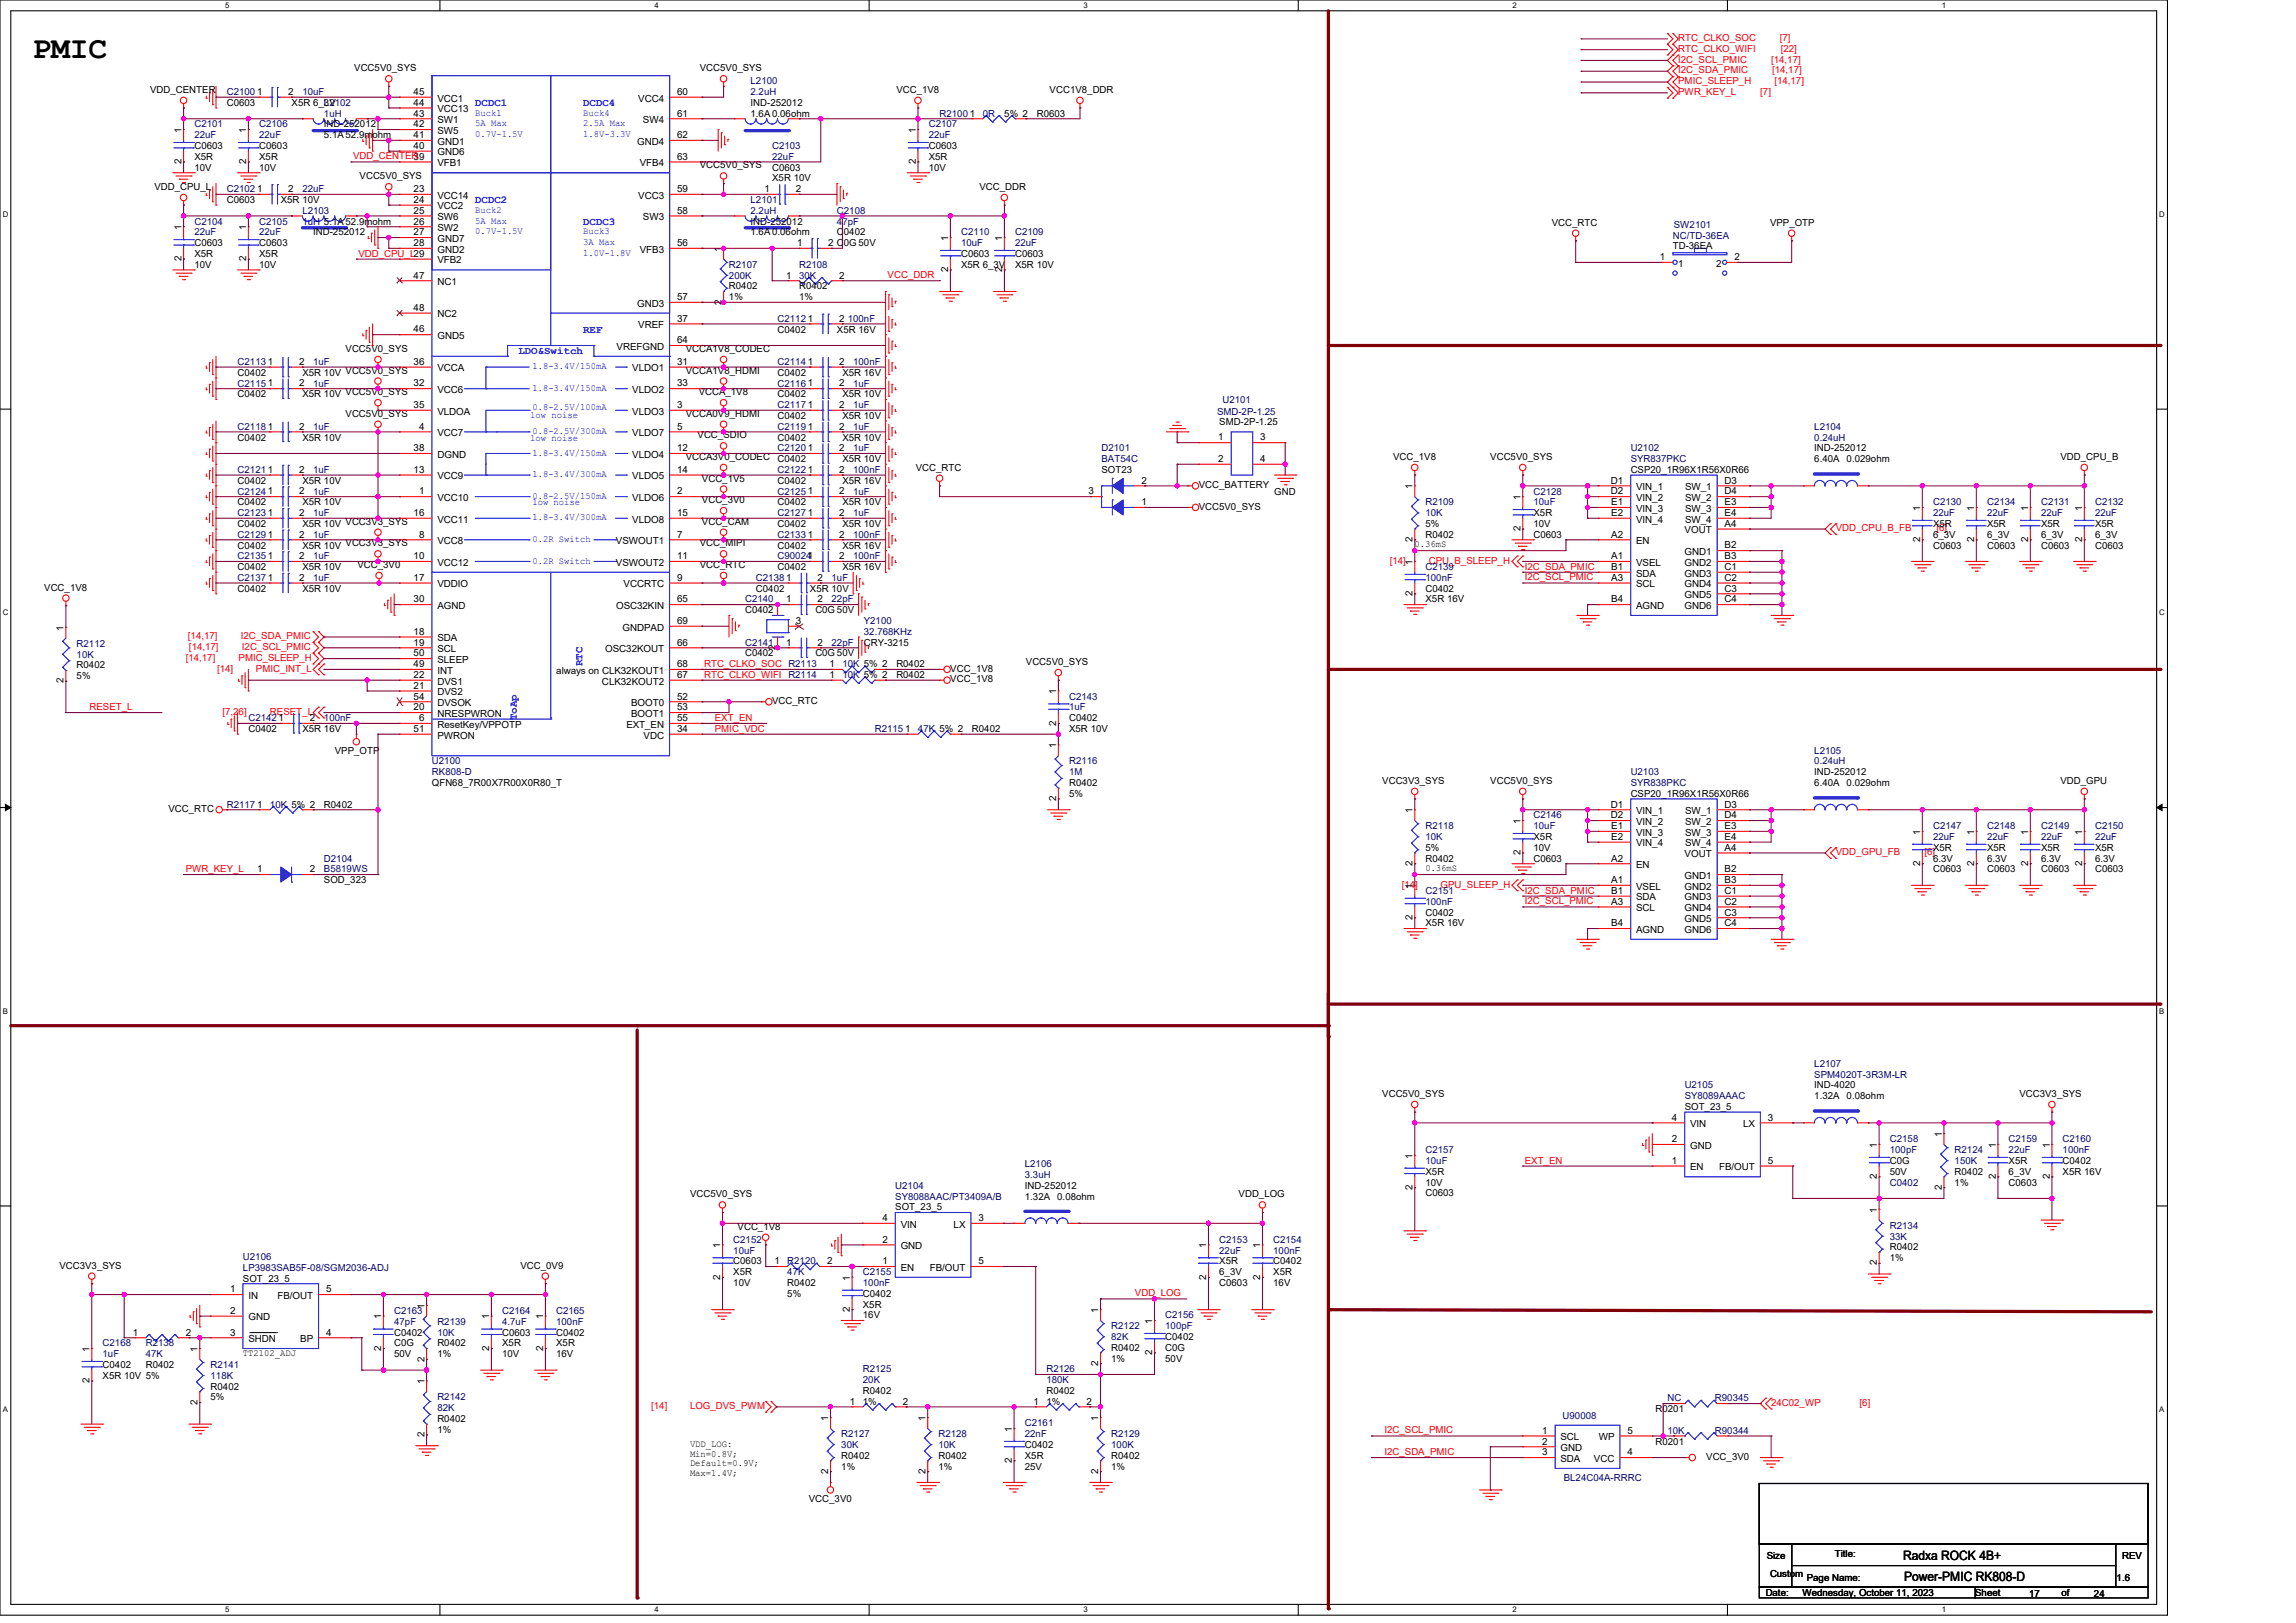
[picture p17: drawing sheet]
<svg xmlns="http://www.w3.org/2000/svg" width="297mm" height="210mm" viewBox="0 0 297 210" stroke-linecap="round" stroke-linejoin="round" font-family="sans-serif">
<defs><g id="words">
<text font-size="4" x="4.2" y="7.6">PMIC</text>
<g font-size="1.7">
<text x="246.2" y="201.8">Radxa ROCK 4B+</text>
<text x="246.3" y="204.6">Power-PMIC RK808-D</text>
</g>
<g font-size="1.4" fill="#00f">
<text x="61.5" y="13.7">DCDC1</text>
<text x="75.4" y="13.7">DCDC4</text>
<text x="61.5" y="26.3">DCDC2</text>
<text x="75.4" y="29.1">DCDC3</text>
<text x="67" y="45.9">LDO&amp;Switch</text>
<text x="75.4" y="43.1">REF</text>
<text x="75.4" y="86.2" transform="rotate(-90 75.4 86.2)">RTC</text>
<text x="66.8" y="93.2" transform="rotate(-90 66.8 93.2)">ToAp</text>
</g>
<g font-size="1.3">
<text x="23.5" y="17.2" transform="rotate(-90 23.5 17.2)">1</text>
<text x="31.8" y="17.2" transform="rotate(-90 31.8 17.2)">1</text>
<text x="33.3" y="12.3">1</text>
<text x="37.3" y="12.3">2</text>
<text x="53.5" y="12.3">45</text>
<text x="53.5" y="13.7">44</text>
<text x="53.5" y="15.1">43</text>
<text x="53.5" y="16.5">42</text>
<text x="53.5" y="17.9">41</text>
<text x="56.6" y="13.1">VCC1</text>
<text x="56.6" y="14.5">VCC13</text>
<text x="56.6" y="15.9">SW1</text>
<text x="56.6" y="17.3">SW5</text>
<text x="82.6" y="13.1">VCC4</text>
<text x="83.2" y="15.9">SW4</text>
<text x="87.6" y="17.9">62</text>
<text x="87.6" y="15.1">61</text>
<text x="87.6" y="12.3">60</text>
<text x="118.5" y="17.2" transform="rotate(-90 118.5 17.2)">1</text>
<text x="125.5" y="15.1">1</text>
<text x="23.5" y="21.2" transform="rotate(-90 23.5 21.2)">2</text>
<text x="31.8" y="21.2" transform="rotate(-90 31.8 21.2)">2</text>
<text x="53.5" y="20.7">39</text>
<text x="53.5" y="19.3">40</text>
<text x="56.6" y="21.5">VFB1</text>
<text x="56.6" y="18.7">GND1</text>
<text x="56.6" y="20.1">GND6</text>
<text x="82.4" y="18.7">GND4</text>
<text x="82.8" y="21.5">VFB4</text>
<text x="87.6" y="20.7">63</text>
<text x="118.5" y="21.2" transform="rotate(-90 118.5 21.2)">2</text>
<text x="23.5" y="29.8" transform="rotate(-90 23.5 29.8)">1</text>
<text x="31.8" y="29.8" transform="rotate(-90 31.8 29.8)">1</text>
<text x="33.3" y="24.9">1</text>
<text x="37.3" y="24.9">2</text>
<text x="53.5" y="24.9">23</text>
<text x="53.5" y="26.3">24</text>
<text x="53.5" y="27.7">25</text>
<text x="53.5" y="29.1">26</text>
<text x="56.6" y="25.7">VCC14</text>
<text x="56.6" y="27.1">VCC2</text>
<text x="56.6" y="28.5">SW6</text>
<text x="56.6" y="29.9">SW2</text>
<text x="82.6" y="25.7">VCC3</text>
<text x="83.2" y="28.5">SW3</text>
<text x="87.6" y="27.7">58</text>
<text x="87.6" y="24.9">59</text>
<text x="98.9" y="24.9">1</text>
<text x="103" y="24.9">2</text>
<text x="23.5" y="33.8" transform="rotate(-90 23.5 33.8)">2</text>
<text x="31.8" y="33.8" transform="rotate(-90 31.8 33.8)">2</text>
<text x="53.5" y="30.4">27</text>
<text x="53.5" y="31.8">28</text>
<text x="56.6" y="34.1">VFB2</text>
<text x="56.6" y="31.3">GND7</text>
<text x="56.6" y="32.7">GND2</text>
<text x="82.8" y="32.7">VFB3</text>
<text x="87.6" y="31.8">56</text>
<text x="93.3" y="32.6" transform="rotate(-90 93.3 32.6)">1</text>
<text x="103.1" y="31.8">1</text>
<text x="107.1" y="31.8">2 C0G 50V</text>
<text x="122.7" y="35.2" transform="rotate(-90 122.7 35.2)">2</text>
<text x="122.7" y="31.2" transform="rotate(-90 122.7 31.2)">1</text>
<text x="129.6" y="35.2" transform="rotate(-90 129.6 35.2)">2</text>
<text x="129.6" y="31.2" transform="rotate(-90 129.6 31.2)">1</text>
<text x="214.7" y="33.7">1</text>
<text x="217.1" y="34.5">1</text>
<text x="222" y="34.5">2</text>
<text x="224.3" y="33.7">2</text>
<text x="53.5" y="40.2">48</text>
<text x="53.5" y="36">47</text>
<text x="56.6" y="41.1">NC2</text>
<text x="56.6" y="36.9">NC1</text>
<text x="82.4" y="39.7">GND3</text>
<text x="87.6" y="41.6">37</text>
<text x="87.6" y="38.8">57</text>
<text x="93.3" y="39.4" transform="rotate(-90 93.3 39.4)">2</text>
<text x="101.7" y="36">1</text>
<text x="104.5" y="41.6">1</text>
<text x="108.5" y="41.6">2</text>
<text x="108.5" y="36">2</text>
<text x="34.6" y="47.2">1</text>
<text x="38.7" y="47.2">2</text>
<text x="53.5" y="47.2">36</text>
<text x="53.5" y="43">46</text>
<text x="56.6" y="43.9">GND5</text>
<text x="79.8" y="45.3">VREFGND</text>
<text x="82.6" y="42.5">VREF</text>
<text x="87.6" y="44.4">64</text>
<text x="87.6" y="47.2">31</text>
<text x="104.5" y="47.2">1</text>
<text x="108.5" y="47.2">2</text>
<text x="34.6" y="50">1</text>
<text x="38.7" y="50">2</text>
<text x="53.5" y="50">32</text>
<text x="53.5" y="52.8">35</text>
<text x="56.6" y="48.1">VCCA</text>
<text x="56.6" y="50.9">VCC6</text>
<text x="56.6" y="53.6">VLDOA</text>
<text x="81.8" y="53.6">VLDO3</text>
<text x="81.8" y="50.9">VLDO2</text>
<text x="81.8" y="48.1">VLDO1</text>
<text x="87.6" y="52.8">3</text>
<text x="87.6" y="50">33</text>
<text x="104.5" y="50">1</text>
<text x="104.5" y="52.8">1</text>
<text x="108.5" y="50">2</text>
<text x="108.5" y="52.8">2</text>
<text x="34.6" y="55.6">1</text>
<text x="38.7" y="55.6">2</text>
<text x="53.5" y="58.4">38</text>
<text x="54.2" y="55.6">4</text>
<text x="56.6" y="56.4">VCC7</text>
<text x="56.6" y="59.2">DGND</text>
<text x="81.8" y="56.4">VLDO7</text>
<text x="81.8" y="59.2">VLDO4</text>
<text x="87.6" y="55.6">5</text>
<text x="87.6" y="58.4">12</text>
<text x="104.5" y="58.4">1</text>
<text x="104.5" y="55.6">1</text>
<text x="108.5" y="58.4">2</text>
<text x="108.5" y="55.6">2</text>
<text x="157.6" y="57">1</text>
<text x="157.6" y="59.8">2</text>
<text x="163" y="57">3</text>
<text x="163" y="59.8">4</text>
<text x="34.6" y="61.2">1</text>
<text x="34.6" y="64">1</text>
<text x="38.7" y="61.2">2</text>
<text x="38.7" y="64">2</text>
<text x="53.5" y="61.2">13</text>
<text x="54.2" y="64">1</text>
<text x="56.6" y="62">VCC9</text>
<text x="56.6" y="64.8">VCC10</text>
<text x="81.8" y="64.8">VLDO6</text>
<text x="81.8" y="62">VLDO5</text>
<text x="87.6" y="64">2</text>
<text x="87.6" y="61.2">14</text>
<text x="104.5" y="64">1</text>
<text x="104.5" y="61.2">1</text>
<text x="108.5" y="64">2</text>
<text x="108.5" y="61.2">2</text>
<text x="140.8" y="64">3</text>
<text x="147.7" y="65.4">1</text>
<text x="147.7" y="62.6">2</text>
<text x="182.7" y="63.3" transform="rotate(-90 182.7 63.3)">1</text>
<text x="196.7" y="64.7" transform="rotate(-90 196.7 64.7)">1</text>
<text x="208.4" y="62.6">D1</text>
<text x="208.4" y="64">D2</text>
<text x="208.4" y="65.4">E1</text>
<text x="211.6" y="63.4">VIN_1</text>
<text x="211.6" y="64.8">VIN_2</text>
<text x="218" y="63.4">SW_1</text>
<text x="218" y="64.8">SW_2</text>
<text x="223.1" y="62.6">D3</text>
<text x="223.1" y="64">D4</text>
<text x="223.1" y="65.4">E3</text>
<text x="34.6" y="69.6">1</text>
<text x="34.6" y="66.8">1</text>
<text x="38.7" y="69.6">2</text>
<text x="38.7" y="66.8">2</text>
<text x="53.5" y="66.8">16</text>
<text x="54.2" y="69.6">8</text>
<text x="56.6" y="70.4">VCC8</text>
<text x="56.6" y="67.6">VCC11</text>
<text x="79.7" y="70.4">VSWOUT1</text>
<text x="81.8" y="67.6">VLDO8</text>
<text x="87.6" y="69.6">7</text>
<text x="87.6" y="66.8">15</text>
<text x="104.5" y="66.8">1</text>
<text x="104.5" y="69.6">1</text>
<text x="108.5" y="66.8">2</text>
<text x="108.5" y="69.6">2</text>
<text x="182.7" y="70.1" transform="rotate(-90 182.7 70.1)">2</text>
<text x="196.7" y="68.7" transform="rotate(-90 196.7 68.7)">2</text>
<text x="208.4" y="66.8">E2</text>
<text x="208.4" y="69.6">A2</text>
<text x="211.6" y="66.2">VIN_3</text>
<text x="211.6" y="67.6">VIN_4</text>
<text x="211.6" y="70.4">EN</text>
<text x="217.9" y="71.8">GND1</text>
<text x="217.9" y="69">VOUT</text>
<text x="218" y="66.2">SW_3</text>
<text x="218" y="67.6">SW_4</text>
<text x="223.1" y="66.8">E4</text>
<text x="223.1" y="71">B2</text>
<text x="223.1" y="68.2">A4</text>
<text x="248.4" y="70.1" transform="rotate(-90 248.4 70.1)">2</text>
<text x="248.4" y="66.1" transform="rotate(-90 248.4 66.1)">1</text>
<text x="255.4" y="70.1" transform="rotate(-90 255.4 70.1)">2</text>
<text x="255.4" y="66.1" transform="rotate(-90 255.4 66.1)">1</text>
<text x="262.4" y="70.1" transform="rotate(-90 262.4 70.1)">2</text>
<text x="262.4" y="66.1" transform="rotate(-90 262.4 66.1)">1</text>
<text x="269.3" y="70.1" transform="rotate(-90 269.3 70.1)">2</text>
<text x="269.3" y="66.1" transform="rotate(-90 269.3 66.1)">1</text>
<text x="34.6" y="75.2">1</text>
<text x="34.6" y="72.4">1</text>
<text x="38.7" y="75.2">2</text>
<text x="38.7" y="72.4">2</text>
<text x="53.5" y="72.4">10</text>
<text x="53.5" y="77.9">30</text>
<text x="53.5" y="75.2">17</text>
<text x="56.6" y="73.2">VCC12</text>
<text x="56.6" y="76">VDDIO</text>
<text x="79.7" y="73.2">VSWOUT2</text>
<text x="80.7" y="76">VCCRTC</text>
<text x="87.6" y="77.9">65</text>
<text x="87.6" y="75.2">9</text>
<text x="87.6" y="72.4">11</text>
<text x="101.7" y="75.2">1</text>
<text x="101.7" y="77.9">1</text>
<text x="105.7" y="75.2">2</text>
<text x="105.7" y="77.9">2</text>
<text x="108.5" y="72.4">2</text>
<text x="182.7" y="77.1" transform="rotate(-90 182.7 77.1)">2</text>
<text x="182.7" y="73.1" transform="rotate(-90 182.7 73.1)">1</text>
<text x="208.4" y="72.4">A1</text>
<text x="208.4" y="73.8">B1</text>
<text x="208.4" y="77.9">B4</text>
<text x="208.4" y="75.2">A3</text>
<text x="211.6" y="73.2">VSEL</text>
<text x="211.6" y="74.6">SDA</text>
<text x="211.6" y="76">SCL</text>
<text x="217.9" y="73.2">GND2</text>
<text x="217.9" y="74.6">GND3</text>
<text x="217.9" y="76">GND4</text>
<text x="217.9" y="77.4">GND5</text>
<text x="223.1" y="72.4">B3</text>
<text x="223.1" y="73.8">C1</text>
<text x="223.1" y="75.2">C2</text>
<text x="223.1" y="76.5">C3</text>
<text x="223.1" y="77.9">C4</text>
<text x="8.2" y="81.6" transform="rotate(-90 8.2 81.6)">1</text>
<text x="53.5" y="82.1">18</text>
<text x="53.5" y="83.5">19</text>
<text x="56.6" y="78.8">AGND</text>
<text x="56.6" y="83">SDA</text>
<text x="79.7" y="78.8">OSC32KIN</text>
<text x="80.5" y="81.6">GNDPAD</text>
<text x="87.6" y="83.5">66</text>
<text x="87.6" y="80.7">69</text>
<text x="100.3" y="78.7" transform="rotate(-90 100.3 78.7)">1</text>
<text x="101.7" y="83.5">1</text>
<text x="103" y="80.7">3</text>
<text x="105.7" y="83.5">2</text>
<text x="211.6" y="78.8">AGND</text>
<text x="217.9" y="78.8">GND6</text>
<text x="8.2" y="88.4" transform="rotate(-90 8.2 88.4)">2</text>
<text x="53.5" y="84.9">50</text>
<text x="53.5" y="86.3">49</text>
<text x="53.5" y="87.7">22</text>
<text x="53.5" y="89.1">21</text>
<text x="56.6" y="84.4">SCL</text>
<text x="56.6" y="85.8">SLEEP</text>
<text x="56.6" y="87.2">INT</text>
<text x="56.6" y="88.6">DVS1</text>
<text x="56.6" y="90">DVS2</text>
<text x="72" y="87.2">always on CLK32KOUT1</text>
<text x="77.9" y="88.6">CLK32KOUT2</text>
<text x="78.3" y="84.4">OSC32KOUT</text>
<text x="87.6" y="87.7">67</text>
<text x="87.6" y="86.3">68</text>
<text x="100.3" y="84.1" transform="rotate(-90 100.3 84.1)">2</text>
<text x="107.3" y="86.3">1</text>
<text x="107.3" y="87.7">1</text>
<text x="136.6" y="89.8" transform="rotate(-90 136.6 89.8)">1</text>
<text x="36" y="93.3">1</text>
<text x="40.1" y="93.3">2</text>
<text x="53.5" y="94.7">51</text>
<text x="53.5" y="91.9">20</text>
<text x="53.5" y="90.5">54</text>
<text x="54.2" y="93.3">6</text>
<text x="56.6" y="94.2">ResetKey/VPPOTP</text>
<text x="56.6" y="95.6">PWRON</text>
<text x="56.6" y="92.8">NRESPWRON</text>
<text x="56.6" y="91.4">DVSOK</text>
<text x="81" y="94.2">EXT_EN</text>
<text x="81.6" y="91.4">BOOT0</text>
<text x="81.6" y="92.8">BOOT1</text>
<text x="83.3" y="95.6">VDC</text>
<text x="87.6" y="94.7">34</text>
<text x="87.6" y="90.5">52</text>
<text x="87.6" y="91.9">53</text>
<text x="87.6" y="93.3">55</text>
<text x="117.1" y="94.7">1</text>
<text x="136.6" y="93.9" transform="rotate(-90 136.6 93.9)">2</text>
<text x="136.6" y="96.8" transform="rotate(-90 136.6 96.8)">1</text>
<text x="33.3" y="104.5">1</text>
<text x="136.6" y="103.7" transform="rotate(-90 136.6 103.7)">2</text>
<text x="182.7" y="105.2" transform="rotate(-90 182.7 105.2)">1</text>
<text x="196.7" y="106.6" transform="rotate(-90 196.7 106.6)">1</text>
<text x="208.4" y="104.5">D1</text>
<text x="208.4" y="105.9">D2</text>
<text x="208.4" y="107.3">E1</text>
<text x="211.6" y="105.3">VIN_1</text>
<text x="211.6" y="106.7">VIN_2</text>
<text x="218" y="105.3">SW_1</text>
<text x="218" y="106.7">SW_2</text>
<text x="223.1" y="104.5">D3</text>
<text x="223.1" y="105.9">D4</text>
<text x="223.1" y="107.3">E3</text>
<text x="248.4" y="108" transform="rotate(-90 248.4 108)">1</text>
<text x="255.4" y="108" transform="rotate(-90 255.4 108)">1</text>
<text x="262.4" y="108" transform="rotate(-90 262.4 108)">1</text>
<text x="269.3" y="108" transform="rotate(-90 269.3 108)">1</text>
<text x="33.3" y="112.9">1</text>
<text x="40.1" y="112.9">2</text>
<text x="182.7" y="112" transform="rotate(-90 182.7 112)">2</text>
<text x="196.7" y="110.7" transform="rotate(-90 196.7 110.7)">2</text>
<text x="208.4" y="108.7">E2</text>
<text x="208.4" y="111.5">A2</text>
<text x="211.6" y="108.1">VIN_3</text>
<text x="211.6" y="109.5">VIN_4</text>
<text x="211.6" y="112.3">EN</text>
<text x="217.9" y="113.7">GND1</text>
<text x="217.9" y="110.9">VOUT</text>
<text x="218" y="108.1">SW_3</text>
<text x="218" y="109.5">SW_4</text>
<text x="223.1" y="108.7">E4</text>
<text x="223.1" y="112.9">B2</text>
<text x="223.1" y="110.1">A4</text>
<text x="248.4" y="112" transform="rotate(-90 248.4 112)">2</text>
<text x="255.4" y="112" transform="rotate(-90 255.4 112)">2</text>
<text x="262.4" y="112" transform="rotate(-90 262.4 112)">2</text>
<text x="269.3" y="112" transform="rotate(-90 269.3 112)">2</text>
<text x="182.7" y="119" transform="rotate(-90 182.7 119)">2</text>
<text x="182.7" y="115" transform="rotate(-90 182.7 115)">1</text>
<text x="208.4" y="114.3">A1</text>
<text x="208.4" y="115.7">B1</text>
<text x="208.4" y="119.9">B4</text>
<text x="208.4" y="117.1">A3</text>
<text x="211.6" y="115.1">VSEL</text>
<text x="211.6" y="116.5">SDA</text>
<text x="211.6" y="117.9">SCL</text>
<text x="217.9" y="115.1">GND2</text>
<text x="217.9" y="116.5">GND3</text>
<text x="217.9" y="117.9">GND4</text>
<text x="217.9" y="119.3">GND5</text>
<text x="223.1" y="114.3">B3</text>
<text x="223.1" y="115.7">C1</text>
<text x="223.1" y="117.1">C2</text>
<text x="223.1" y="118.5">C3</text>
<text x="223.1" y="119.9">C4</text>
<text x="211.6" y="120.7">AGND</text>
<text x="217.9" y="120.7">GND6</text>
<text x="182.7" y="149.9" transform="rotate(-90 182.7 149.9)">1</text>
<text x="216.3" y="147.8">2</text>
<text x="216.3" y="145">4</text>
<text x="218.6" y="148.6">GND</text>
<text x="218.6" y="145.8">VIN</text>
<text x="225.5" y="145.8">LX</text>
<text x="228.7" y="145">3</text>
<text x="242.8" y="148.5" transform="rotate(-90 242.8 148.5)">1</text>
<text x="251.2" y="147.1" transform="rotate(-90 251.2 147.1)">1</text>
<text x="258.2" y="148.5" transform="rotate(-90 258.2 148.5)">1</text>
<text x="265.1" y="148.5" transform="rotate(-90 265.1 148.5)">1</text>
<text x="182.7" y="154" transform="rotate(-90 182.7 154)">2</text>
<text x="216.3" y="150.6">1</text>
<text x="218.6" y="151.4">EN</text>
<text x="222.4" y="151.4">FB/OUT</text>
<text x="228.7" y="150.6">5</text>
<text x="242.8" y="152.6" transform="rotate(-90 242.8 152.6)">2</text>
<text x="251.2" y="154" transform="rotate(-90 251.2 154)">2</text>
<text x="258.2" y="152.6" transform="rotate(-90 258.2 152.6)">2</text>
<text x="265.1" y="152.6" transform="rotate(-90 265.1 152.6)">2</text>
<text x="93.2" y="161.5" transform="rotate(-90 93.2 161.5)">1</text>
<text x="114.1" y="160.8">2</text>
<text x="114.1" y="158">4</text>
<text x="116.5" y="161.6">GND</text>
<text x="116.5" y="158.8">VIN</text>
<text x="123.4" y="158.8">LX</text>
<text x="126.6" y="158">3</text>
<text x="156" y="161.5" transform="rotate(-90 156 161.5)">1</text>
<text x="163" y="161.5" transform="rotate(-90 163 161.5)">1</text>
<text x="242.8" y="156.9" transform="rotate(-90 242.8 156.9)">1</text>
<text x="29.8" y="167.2">1</text>
<text x="42.2" y="167.2">5</text>
<text x="93.2" y="165.6" transform="rotate(-90 93.2 165.6)">2</text>
<text x="100.2" y="163.6">1</text>
<text x="107" y="163.6">2</text>
<text x="109.9" y="165.7" transform="rotate(-90 109.9 165.7)">1</text>
<text x="114.1" y="163.6">1</text>
<text x="116.5" y="164.4">EN</text>
<text x="120.3" y="164.4">FB/OUT</text>
<text x="126.6" y="163.6">5</text>
<text x="156" y="165.6" transform="rotate(-90 156 165.6)">2</text>
<text x="163" y="165.6" transform="rotate(-90 163 165.6)">2</text>
<text x="242.8" y="163.7" transform="rotate(-90 242.8 163.7)">2</text>
<text x="17.2" y="172.8">1</text>
<text x="24" y="172.8">2</text>
<text x="29.8" y="170">2</text>
<text x="29.8" y="172.8">3</text>
<text x="32.1" y="168.1">IN</text>
<text x="32.1" y="170.9">GND</text>
<text x="32.1" y="173.7">SHDN</text>
<text x="35.9" y="168.1">FB/OUT</text>
<text x="38.8" y="173.7">BP</text>
<text x="42.2" y="172.8">4</text>
<text x="49.3" y="170.7" transform="rotate(-90 49.3 170.7)">1</text>
<text x="54.9" y="169.3" transform="rotate(-90 54.9 169.3)">1</text>
<text x="63.3" y="170.7" transform="rotate(-90 63.3 170.7)">1</text>
<text x="70.3" y="170.7" transform="rotate(-90 70.3 170.7)">1</text>
<text x="109.9" y="169.7" transform="rotate(-90 109.9 169.7)">2</text>
<text x="142.1" y="169.9" transform="rotate(-90 142.1 169.9)">1</text>
<text x="149.1" y="171.3" transform="rotate(-90 149.1 171.3)">1</text>
<text x="11.6" y="179" transform="rotate(-90 11.6 179)">2</text>
<text x="11.6" y="174.9" transform="rotate(-90 11.6 174.9)">1</text>
<text x="25.6" y="174.9" transform="rotate(-90 25.6 174.9)">1</text>
<text x="49.3" y="174.8" transform="rotate(-90 49.3 174.8)">2</text>
<text x="54.9" y="179.1" transform="rotate(-90 54.9 179.1)">1</text>
<text x="54.9" y="176.2" transform="rotate(-90 54.9 176.2)">2</text>
<text x="63.3" y="174.8" transform="rotate(-90 63.3 174.8)">2</text>
<text x="70.3" y="174.8" transform="rotate(-90 70.3 174.8)">2</text>
<text x="142.1" y="176.7" transform="rotate(-90 142.1 176.7)">2</text>
<text x="149.1" y="175.3" transform="rotate(-90 149.1 175.3)">2</text>
<text x="25.6" y="181.8" transform="rotate(-90 25.6 181.8)">2</text>
<text x="54.9" y="186" transform="rotate(-90 54.9 186)">2</text>
<text x="107.1" y="183.9" transform="rotate(-90 107.1 183.9)">1</text>
<text x="109.9" y="181.7">1</text>
<text x="116.8" y="181.7">2</text>
<text x="119.7" y="183.9" transform="rotate(-90 119.7 183.9)">1</text>
<text x="130.9" y="185.3" transform="rotate(-90 130.9 185.3)">1</text>
<text x="133.7" y="181.7">1</text>
<text x="140.5" y="181.7">2</text>
<text x="142.1" y="183.9" transform="rotate(-90 142.1 183.9)">1</text>
<text x="199.5" y="185.5">1</text>
<text x="210.5" y="185.5">5</text>
<text x="107.1" y="190.7" transform="rotate(-90 107.1 190.7)">2</text>
<text x="119.7" y="190.7" transform="rotate(-90 119.7 190.7)">2</text>
<text x="130.9" y="189.3" transform="rotate(-90 130.9 189.3)">2</text>
<text x="142.1" y="190.7" transform="rotate(-90 142.1 190.7)">2</text>
<text x="199.5" y="186.9">2</text>
<text x="199.5" y="188.3">3</text>
<text x="201.9" y="186.4">SCL</text>
<text x="201.9" y="187.8">GND</text>
<text x="201.9" y="189.2">SDA</text>
<text x="206.2" y="189.2">VCC</text>
<text x="206.8" y="186.4">WP</text>
<text x="210.5" y="188.3">4</text>
</g>
<g font-size="1.2" fill="#d50000">
<text x="217.1" y="5.3">RTC_CLKO_SOC</text>
<text x="230.2" y="5.3">[7]</text>
<text x="217.1" y="6.7">RTC_CLKO_WIFI</text>
<text x="217.1" y="9.5">I2C_SDA_PMIC</text>
<text x="217.1" y="10.9">PMIC_SLEEP_H</text>
<text x="217.1" y="8.1">I2C_SCL_PMIC</text>
<text x="229.1" y="8.1">[14,17]</text>
<text x="229.2" y="9.5">[14,17]</text>
<text x="229.5" y="10.9">[14,17]</text>
<text x="230.4" y="6.7">[22]</text>
<text x="217.1" y="12.3">PWR_KEY_L</text>
<text x="227.7" y="12.3">[7]</text>
<text x="237.5" y="68.7">VDD_CPU_B_FB</text>
<text x="250.5" y="68.7">[6]</text>
<text x="179.8" y="72.9">[14]</text>
<text x="184.8" y="72.9">CPU_B_SLEEP_H</text>
<text x="24.3" y="82.7">[14,17]</text>
<text x="31.2" y="82.7">I2C_SDA_PMIC</text>
<text x="24" y="85.5">[14,17]</text>
<text x="24.4" y="84.1">[14,17]</text>
<text x="28.1" y="86.9">[14]</text>
<text x="30.9" y="85.5">PMIC_SLEEP_H</text>
<text x="31.3" y="84.1">I2C_SCL_PMIC</text>
<text x="33.1" y="86.9">PMIC_INT_L</text>
<text x="28.8" y="92.5">[7,26]</text>
<text x="34.9" y="92.5">RESET_L</text>
<text x="237.5" y="110.6">VDD_GPU_FB</text>
<text x="248.9" y="110.6">[6]</text>
<text x="181.3" y="114.8">[14]</text>
<text x="186.4" y="114.8">GPU_SLEEP_H</text>
<text x="84.2" y="182.3">[14]</text>
<text x="89.3" y="182.3">LOG_DVS_PWM</text>
<text x="229.1" y="181.9">24C02_WP</text>
<text x="240.5" y="181.9">[6]</text>
</g>
<g font-size="1.2">
<text x="45.8" y="9.2">VCC5V0_SYS</text>
<text x="90.5" y="9.2">VCC5V0_SYS</text>
<text x="19.4" y="12">VDD_CENTER</text>
<text x="29.3" y="13.7">C0603</text>
<text x="37.7" y="13.7">X5R 6_3V</text>
<text x="41.9" y="16.5">IND-252012</text>
<text x="41.9" y="17.9">5.1A 52.9mohm</text>
<text x="97.1" y="13.7">IND-252012</text>
<text x="97.1" y="15.1">1.6A 0.06ohm</text>
<text x="115.9" y="12">VCC_1V8</text>
<text x="129.9" y="15.1">5% 2</text>
<text x="134.1" y="15.1">R0603</text>
<text x="135.8" y="12">VCC1V8_DDR</text>
<text x="25.1" y="19.3">C0603</text>
<text x="25.1" y="20.7">X5R</text>
<text x="25.1" y="22.1">10V</text>
<text x="33.5" y="19.3">C0603</text>
<text x="33.5" y="20.7">X5R</text>
<text x="33.5" y="22.1">10V</text>
<text x="46.5" y="23.2">VCC5V0_SYS</text>
<text x="90.5" y="21.8">VCC5V0_SYS</text>
<text x="99.9" y="22.1">C0603</text>
<text x="99.9" y="23.5">X5R 10V</text>
<text x="120.1" y="19.3">C0603</text>
<text x="120.1" y="20.7">X5R</text>
<text x="120.1" y="22.1">10V</text>
<text x="20" y="24.6">VDD_CPU_L</text>
<text x="29.3" y="26.3">C0603</text>
<text x="36.3" y="26.3">X5R 10V</text>
<text x="97.1" y="29.1">IND-252012</text>
<text x="126.7" y="24.6">VCC_DDR</text>
<text x="200.7" y="29.2">VCC_RTC</text>
<text x="229" y="29.2">VPP_OTP</text>
<text x="25.1" y="31.9">C0603</text>
<text x="25.1" y="33.3">X5R</text>
<text x="25.1" y="34.7">10V</text>
<text x="33.5" y="31.9">C0603</text>
<text x="33.5" y="33.3">X5R</text>
<text x="33.5" y="34.7">10V</text>
<text x="40.5" y="30.5">IND-252012</text>
<text x="97.1" y="30.5">1.6A 0.06ohm</text>
<text x="108.3" y="30.5">C0402</text>
<text x="124.3" y="33.3">C0603</text>
<text x="124.3" y="34.7">X5R 6_3V</text>
<text x="131.3" y="33.3">C0603</text>
<text x="131.3" y="34.7">X5R 10V</text>
<text x="216.4" y="32.3">TD-36EA</text>
<text x="94.3" y="37.4">R0402</text>
<text x="94.3" y="38.8">1%</text>
<text x="103.4" y="37.4">R0402</text>
<text x="103.4" y="38.8">1%</text>
<text x="44.7" y="45.6">VCC5V0_SYS</text>
<text x="88.7" y="45.6">VCCA1V8_CODEC</text>
<text x="100.6" y="43">C0402</text>
<text x="108.3" y="43">X5R 16V</text>
<text x="30.7" y="48.6">C0402</text>
<text x="30.7" y="51.4">C0402</text>
<text x="39.1" y="48.6">X5R 10V VCC5V0_SYS</text>
<text x="39.1" y="51.4">X5R 10V VCC5V0_SYS</text>
<text x="44.7" y="53.9">VCC5V0_SYS</text>
<text x="88.7" y="48.3">VCCA1V8_HDMI</text>
<text x="88.7" y="53.9">VCCA0V9_HDMI</text>
<text x="90.4" y="51.1">VCCA_1V8</text>
<text x="100.6" y="51.4">C0402</text>
<text x="100.6" y="48.6">C0402</text>
<text x="109" y="51.4">X5R 10V</text>
<text x="109" y="48.6">X5R 16V</text>
<text x="30.7" y="57">C0402</text>
<text x="39.1" y="57">X5R 10V</text>
<text x="88.7" y="59.5">VCCA3V0_CODEC</text>
<text x="90.2" y="56.7">VCC_SDIO</text>
<text x="100.6" y="59.8">C0402</text>
<text x="100.6" y="57">C0402</text>
<text x="100.6" y="54.2">C0402</text>
<text x="109" y="59.8">X5R 10V</text>
<text x="109" y="57">X5R 10V</text>
<text x="109" y="54.2">X5R 10V</text>
<text x="157.7" y="55">SMD-2P-1.25</text>
<text x="180.2" y="59.5">VCC_1V8</text>
<text x="192.8" y="59.5">VCC5V0_SYS</text>
<text x="234.7" y="58.4">IND-252012</text>
<text x="234.7" y="59.8">6.40A</text>
<text x="238.9" y="59.8">0.029ohm</text>
<text x="266.5" y="59.5">VDD_CPU_B</text>
<text x="30.7" y="62.6">C0402</text>
<text x="30.7" y="65.4">C0402</text>
<text x="39.1" y="62.6">X5R 10V</text>
<text x="39.1" y="65.4">X5R 10V</text>
<text x="90.8" y="65.1">VCC_3V0</text>
<text x="90.8" y="62.3">VCC_1V5</text>
<text x="100.6" y="65.4">C0402</text>
<text x="100.6" y="62.6">C0402</text>
<text x="109" y="65.4">X5R 10V</text>
<text x="109" y="62.6">X5R 16V</text>
<text x="118.5" y="60.9">VCC_RTC</text>
<text x="142.5" y="61.2">SOT23</text>
<text x="155.1" y="63.2">VCC_BATTERY</text>
<text x="155.1" y="65.9">VCC5V0_SYS</text>
<text x="164.8" y="64">GND</text>
<text x="210.9" y="61.2">CSP20_1R96X1R56X0R66</text>
<text x="30.7" y="71">C0402</text>
<text x="30.7" y="68.2">C0402</text>
<text x="39.1" y="71">X5R 10V VCC3V3_SYS</text>
<text x="39.1" y="68.2">X5R 10V VCC3V3_SYS</text>
<text x="90.5" y="70.7">VCC_MIPI</text>
<text x="90.8" y="67.9">VCC_CAM</text>
<text x="100.6" y="68.2">C0402</text>
<text x="100.6" y="71">C0402</text>
<text x="109" y="68.2">X5R 10V</text>
<text x="109" y="71">X5R 16V</text>
<text x="183" y="70.8">0.36mS</text>
<text x="184.4" y="69.6">R0402</text>
<text x="184.4" y="68.2">5%</text>
<text x="198.4" y="69.6">C0603</text>
<text x="198.4" y="66.8">X5R</text>
<text x="198.4" y="68.2">10V</text>
<text x="250.1" y="71">C0603</text>
<text x="250.1" y="68.2">X5R</text>
<text x="250.1" y="69.6">6_3V</text>
<text x="257" y="71">C0603</text>
<text x="257" y="68.2">X5R</text>
<text x="257" y="69.6">6_3V</text>
<text x="264" y="71">C0603</text>
<text x="264" y="68.2">X5R</text>
<text x="264" y="69.6">6_3V</text>
<text x="271" y="71">C0603</text>
<text x="271" y="68.2">X5R</text>
<text x="271" y="69.6">6_3V</text>
<text x="5.7" y="76.4">VCC_1V8</text>
<text x="30.7" y="76.6">C0402</text>
<text x="30.7" y="73.8">C0402</text>
<text x="39.1" y="76.6">X5R 10V</text>
<text x="39.1" y="73.8">X5R 10V</text>
<text x="46.2" y="73.5">VCC_3V0</text>
<text x="90.5" y="73.5">VCC_RTC</text>
<text x="97.8" y="76.6">C0402</text>
<text x="100.6" y="73.8">C0402</text>
<text x="104.8" y="76.6">X5R 10V</text>
<text x="109" y="73.8">X5R 16V</text>
<text x="184.4" y="76.6">C0402</text>
<text x="184.4" y="78">X5R 16V</text>
<text x="96.4" y="79.4">C0402</text>
<text x="105.5" y="79.4">C0G 50V</text>
<text x="111.8" y="83.5">CRY-3215</text>
<text x="9.9" y="86.5">R0402</text>
<text x="9.9" y="87.9">5%</text>
<text x="96.4" y="84.9">C0402</text>
<text x="105.5" y="84.9">C0G 50V</text>
<text x="115.9" y="86.3">R0402</text>
<text x="115.9" y="87.7">R0402</text>
<text x="122.9" y="88.3">VCC_1V8</text>
<text x="122.9" y="86.9">VCC_1V8</text>
<text x="132.7" y="86.1">VCC5V0_SYS</text>
<text x="32.1" y="94.7">C0402</text>
<text x="39.1" y="94.7">X5R 16V</text>
<text x="99.9" y="91.1">VCC_RTC</text>
<text x="125.7" y="94.7">R0402</text>
<text x="138.3" y="93.3">C0402</text>
<text x="138.3" y="94.7">X5R 10V</text>
<text x="43.3" y="97.5">VPP_OTP</text>
<text x="55.9" y="101.7">QFN68_7R00X7R00X0R80_T</text>
<text x="138.3" y="101.7">R0402</text>
<text x="178.8" y="101.4">VCC3V3_SYS</text>
<text x="192.8" y="101.4">VCC5V0_SYS</text>
<text x="234.7" y="100.3">IND-252012</text>
<text x="234.7" y="101.7">6.40A</text>
<text x="238.9" y="101.7">0.029ohm</text>
<text x="266.5" y="101.4">VDD_GPU</text>
<text x="21.8" y="105.1">VCC_RTC</text>
<text x="41.9" y="104.5">R0402</text>
<text x="138.3" y="103.1">5%</text>
<text x="210.9" y="103.1">CSP20_1R96X1R56X0R66</text>
<text x="184.4" y="112.7">0.36mS</text>
<text x="184.4" y="111.5">R0402</text>
<text x="184.4" y="110.1">5%</text>
<text x="198.4" y="111.5">C0603</text>
<text x="198.4" y="108.7">X5R</text>
<text x="198.4" y="110.1">10V</text>
<text x="250.1" y="112.9">C0603</text>
<text x="250.1" y="110.1">X5R</text>
<text x="250.1" y="111.5">6.3V</text>
<text x="257" y="112.9">C0603</text>
<text x="257" y="110.1">X5R</text>
<text x="257" y="111.5">6.3V</text>
<text x="264" y="112.9">C0603</text>
<text x="264" y="110.1">X5R</text>
<text x="264" y="111.5">6.3V</text>
<text x="271" y="112.9">C0603</text>
<text x="271" y="110.1">X5R</text>
<text x="271" y="111.5">6.3V</text>
<text x="41.9" y="114.3">SOD_323</text>
<text x="184.4" y="118.5">C0402</text>
<text x="184.4" y="119.9">X5R 16V</text>
<text x="178.8" y="141.9">VCC5V0_SYS</text>
<text x="217.9" y="143.6">SOT_23_5</text>
<text x="234.7" y="140.8">IND-4020</text>
<text x="234.7" y="142.2">1.32A</text>
<text x="238.9" y="142.2">0.08ohm</text>
<text x="261.2" y="141.9">VCC3V3_SYS</text>
<text x="89.3" y="154.9">VCC5V0_SYS</text>
<text x="132.6" y="153.8">IND-252012</text>
<text x="132.6" y="155.2">1.32A</text>
<text x="136.8" y="155.2">0.08ohm</text>
<text x="160.2" y="154.9">VDD_LOG</text>
<text x="184.4" y="154.8">C0603</text>
<text x="184.4" y="152">X5R</text>
<text x="184.4" y="153.4">10V</text>
<text x="244.5" y="150.6">C0G</text>
<text x="244.5" y="152">50V</text>
<text x="252.8" y="152">R0402</text>
<text x="252.8" y="153.4">1%</text>
<text x="259.8" y="153.4">C0603</text>
<text x="259.8" y="150.6">X5R</text>
<text x="259.8" y="152">6_3V</text>
<text x="266.8" y="150.6">C0402</text>
<text x="266.8" y="152">X5R 16V</text>
<text x="95.4" y="159.1">VCC_1V8</text>
<text x="115.8" y="156.6">SOT_23_5</text>
<text x="244.5" y="161.8">R0402</text>
<text x="7.7" y="164.1">VCC3V3_SYS</text>
<text x="31.4" y="165.8">SOT_23_5</text>
<text x="67.3" y="164.1">VCC_0V9</text>
<text x="94.9" y="163.6">C0603</text>
<text x="94.9" y="165">X5R</text>
<text x="94.9" y="166.4">10V</text>
<text x="101.8" y="166.4">R0402</text>
<text x="101.8" y="167.8">5%</text>
<text x="111.6" y="167.8">C0402</text>
<text x="157.7" y="166.4">C0603</text>
<text x="157.7" y="163.6">X5R</text>
<text x="157.7" y="165">6_3V</text>
<text x="164.7" y="163.6">C0402</text>
<text x="164.7" y="165">X5R</text>
<text x="164.7" y="166.4">16V</text>
<text x="244.5" y="163.2">1%</text>
<text x="51" y="172.8">C0402</text>
<text x="65" y="172.8">C0603</text>
<text x="71.9" y="172.8">C0402</text>
<text x="111.6" y="169.2">X5R</text>
<text x="111.6" y="170.6">16V</text>
<text x="150.7" y="173.4">C0402</text>
<text x="13.3" y="177">C0402</text>
<text x="13.3" y="178.4">X5R 10V 5%</text>
<text x="18.9" y="177">R0402</text>
<text x="27.2" y="179.8">R0402</text>
<text x="31.4" y="175.5">TT2102_ADJ</text>
<text x="51" y="174.2">C0G</text>
<text x="51" y="175.6">50V</text>
<text x="56.6" y="174.2">R0402</text>
<text x="56.6" y="175.6">1%</text>
<text x="65" y="174.2">X5R</text>
<text x="65" y="175.6">10V</text>
<text x="71.9" y="174.2">X5R</text>
<text x="71.9" y="175.6">16V</text>
<text x="143.7" y="174.8">R0402</text>
<text x="143.7" y="176.2">1%</text>
<text x="150.7" y="174.8">C0G</text>
<text x="150.7" y="176.2">50V</text>
<text x="27.2" y="181.2">5%</text>
<text x="56.6" y="184">R0402</text>
<text x="56.6" y="185.4">1%</text>
<text x="111.6" y="180.4">R0402</text>
<text x="111.6" y="181.8">1%</text>
<text x="135.4" y="180.4">R0402</text>
<text x="135.4" y="181.8">1%</text>
<text x="214.2" y="182.7">R0201</text>
<text x="89.3" y="187.2">VDD_LOG:</text>
<text x="89.3" y="188.5">Min=0.8V;</text>
<text x="89.3" y="189.7">Default=0.9V;</text>
<text x="89.3" y="191">Max=1.4V;</text>
<text x="108.8" y="188.7">R0402</text>
<text x="108.8" y="190.1">1%</text>
<text x="121.4" y="188.7">R0402</text>
<text x="121.4" y="190.1">1%</text>
<text x="132.6" y="187.3">C0402</text>
<text x="132.6" y="188.7">X5R</text>
<text x="132.6" y="190.1">25V</text>
<text x="143.7" y="188.7">R0402</text>
<text x="143.7" y="190.1">1%</text>
<text x="214.2" y="186.9">R0201</text>
<text x="220.7" y="188.9">VCC_3V0</text>
<text x="104.6" y="194.3">VCC_3V0</text>
<text x="228.5" y="201.7">Size</text>
<text x="237.3" y="201.5">Title:</text>
<text x="274.5" y="201.7">REV</text>
<text x="228.4" y="206.5">Date:</text>
<text x="229" y="204.1">Custom</text>
<text x="233.2" y="206.5">Wednesday, October 11, 2023</text>
<text x="233.7" y="204.5">Page Name:</text>
<text x="255.5" y="206.5">Sheet</text>
<text x="262.5" y="206.6">17</text>
<text x="266.7" y="206.5">of</text>
<text x="270.9" y="206.6">24</text>
<text x="273.8" y="204.5">1.6</text>
</g>
<g font-size="1.2" fill="#000080">
<text x="97.1" y="10.9">L2100</text>
<text x="25.1" y="16.5">C2101</text>
<text x="25.1" y="17.9">22uF</text>
<text x="29.3" y="12.3">C2100</text>
<text x="33.5" y="16.5">C2106</text>
<text x="33.5" y="17.9">22uF</text>
<text x="39.1" y="12.3">10uF</text>
<text x="41.9" y="13.7">L2102</text>
<text x="41.9" y="15.1">1uH</text>
<text x="97.1" y="12.3">2.2uH</text>
<text x="120.1" y="16.5">C2107</text>
<text x="120.1" y="17.9">22uF</text>
<text x="121.5" y="15.1">R2100</text>
<text x="127.1" y="15.1">0R</text>
<text x="99.9" y="19.3">C2103</text>
<text x="99.9" y="20.7">22uF</text>
<text x="25.1" y="29.1">C2104</text>
<text x="29.3" y="24.9">C2102</text>
<text x="33.5" y="29.1">C2105</text>
<text x="39.1" y="27.7">L2103</text>
<text x="39.1" y="29.1">1uH 5.1A 52.9mohm</text>
<text x="39.1" y="24.9">22uF</text>
<text x="97.1" y="26.3">L2101</text>
<text x="97.1" y="27.7">2.2uH</text>
<text x="108.3" y="27.7">C2108</text>
<text x="108.3" y="29.1">47pF</text>
<text x="216.5" y="29.5">SW2101</text>
<text x="25.1" y="30.5">22uF</text>
<text x="33.5" y="30.5">22uF</text>
<text x="94.3" y="34.7">R2107</text>
<text x="103.4" y="34.7">R2108</text>
<text x="124.3" y="30.5">C2110</text>
<text x="124.3" y="31.9">10uF</text>
<text x="131.3" y="30.5">C2109</text>
<text x="131.3" y="31.9">22uF</text>
<text x="216.4" y="30.9">NC/TD-36EA</text>
<text x="94.3" y="36">200K</text>
<text x="100.6" y="41.6">C2112</text>
<text x="103.4" y="36">30K</text>
<text x="109.7" y="41.6">100nF</text>
<text x="30.7" y="47.2">C2113</text>
<text x="40.5" y="47.2">1uF</text>
<text x="100.6" y="47.2">C2114</text>
<text x="110.4" y="47.2">100nF</text>
<text x="30.7" y="50">C2115</text>
<text x="40.5" y="50">1uF</text>
<text x="100.6" y="50">C2116</text>
<text x="100.6" y="52.8">C2117</text>
<text x="110.4" y="50">1uF</text>
<text x="110.4" y="52.8">1uF</text>
<text x="157.4" y="53.6">SMD-2P-1.25</text>
<text x="158.1" y="52.1">U2101</text>
<text x="30.7" y="55.6">C2118</text>
<text x="40.5" y="55.6">1uF</text>
<text x="100.6" y="58.4">C2120</text>
<text x="100.6" y="55.6">C2119</text>
<text x="110.4" y="58.4">1uF</text>
<text x="110.4" y="55.6">1uF</text>
<text x="142.5" y="58.4">D2101</text>
<text x="142.5" y="59.8">BAT54C</text>
<text x="210.9" y="58.4">U2102</text>
<text x="210.9" y="59.8">SYR837PKC</text>
<text x="234.7" y="55.6">L2104</text>
<text x="234.7" y="57">0.24uH</text>
<text x="30.7" y="61.2">C2121</text>
<text x="30.7" y="64">C2124</text>
<text x="40.5" y="61.2">1uF</text>
<text x="40.5" y="64">1uF</text>
<text x="100.6" y="64">C2125</text>
<text x="100.6" y="61.2">C2122</text>
<text x="110.4" y="64">1uF</text>
<text x="110.4" y="61.2">100nF</text>
<text x="184.4" y="65.4">R2109</text>
<text x="198.4" y="64">C2128</text>
<text x="198.4" y="65.4">10uF</text>
<text x="250.1" y="65.4">C2130</text>
<text x="257" y="65.4">C2134</text>
<text x="264" y="65.4">C2131</text>
<text x="271" y="65.4">C2132</text>
<text x="30.7" y="69.6">C2129</text>
<text x="30.7" y="66.8">C2123</text>
<text x="40.5" y="69.6">1uF</text>
<text x="40.5" y="66.8">1uF</text>
<text x="100.6" y="66.8">C2127</text>
<text x="100.6" y="69.6">C2133</text>
<text x="110.4" y="66.8">1uF</text>
<text x="110.4" y="69.6">100nF</text>
<text x="184.4" y="66.8">10K</text>
<text x="250.1" y="66.8">22uF</text>
<text x="257" y="66.8">22uF</text>
<text x="264" y="66.8">22uF</text>
<text x="271" y="66.8">22uF</text>
<text x="30.7" y="75.2">C2137</text>
<text x="30.7" y="72.4">C2135</text>
<text x="40.5" y="75.2">1uF</text>
<text x="40.5" y="72.4">1uF</text>
<text x="96.4" y="78">C2140</text>
<text x="97.8" y="75.2">C2138</text>
<text x="100.6" y="72.4">C900241</text>
<text x="107.6" y="75.2">1uF</text>
<text x="107.6" y="78">22pF</text>
<text x="110.4" y="72.4">100nF</text>
<text x="184.4" y="73.8">C2139</text>
<text x="184.4" y="75.2">100nF</text>
<text x="9.9" y="83.7">R2112</text>
<text x="96.4" y="83.5">C2141</text>
<text x="107.6" y="83.5">22pF</text>
<text x="111.8" y="80.8">Y2100</text>
<text x="111.8" y="82.1">32.768KHz</text>
<text x="9.9" y="85.1">10K</text>
<text x="109" y="86.3">10K 5% 2</text>
<text x="109" y="87.7">10K 5% 2</text>
<text x="32.1" y="93.3">C2142</text>
<text x="41.9" y="93.3">100nF</text>
<text x="113.2" y="94.7">R2115</text>
<text x="118.7" y="94.7">47K 5% 2</text>
<text x="138.3" y="90.5">C2143</text>
<text x="138.3" y="91.9">1uF</text>
<text x="55.9" y="100.3">RK808-D</text>
<text x="55.9" y="98.9">U2100</text>
<text x="138.3" y="98.9">R2116</text>
<text x="138.3" y="100.3">1M</text>
<text x="210.9" y="100.3">U2103</text>
<text x="210.9" y="101.7">SYR838PKC</text>
<text x="234.7" y="97.5">L2105</text>
<text x="234.7" y="98.9">0.24uH</text>
<text x="29.3" y="104.5">R2117</text>
<text x="34.9" y="104.5">10K 5% 2</text>
<text x="184.4" y="107.3">R2118</text>
<text x="198.4" y="105.9">C2146</text>
<text x="198.4" y="107.3">10uF</text>
<text x="250.1" y="107.3">C2147</text>
<text x="257" y="107.3">C2148</text>
<text x="264" y="107.3">C2149</text>
<text x="271" y="107.3">C2150</text>
<text x="41.9" y="111.5">D2104</text>
<text x="41.9" y="112.9">B5819WS</text>
<text x="184.4" y="108.7">10K</text>
<text x="250.1" y="108.7">22uF</text>
<text x="257" y="108.7">22uF</text>
<text x="264" y="108.7">22uF</text>
<text x="271" y="108.7">22uF</text>
<text x="184.4" y="115.7">C2151</text>
<text x="184.4" y="117.1">100nF</text>
<text x="217.9" y="140.8">U2105</text>
<text x="217.9" y="142.2">SY8089AAAC</text>
<text x="234.7" y="138">L2107</text>
<text x="234.7" y="139.4">SPM4020T-3R3M-LR</text>
<text x="184.4" y="149.2">C2157</text>
<text x="244.5" y="147.8">C2158</text>
<text x="244.5" y="149.2">100pF</text>
<text x="252.8" y="149.2">R2124</text>
<text x="259.8" y="147.8">C2159</text>
<text x="259.8" y="149.2">22uF</text>
<text x="266.8" y="147.8">C2160</text>
<text x="266.8" y="149.2">100nF</text>
<text x="115.8" y="153.8">U2104</text>
<text x="115.8" y="155.2">SY8088AAC/PT3409A/B</text>
<text x="132.6" y="151">L2106</text>
<text x="132.6" y="152.4">3.3uH</text>
<text x="184.4" y="150.6">10uF</text>
<text x="244.5" y="153.4">C0402</text>
<text x="252.8" y="150.6">150K</text>
<text x="94.9" y="160.8">C2152</text>
<text x="157.7" y="160.8">C2153</text>
<text x="164.7" y="160.8">C2154</text>
<text x="244.5" y="159">R2134</text>
<text x="244.5" y="160.4">33K</text>
<text x="31.4" y="163">U2106</text>
<text x="31.4" y="164.4">LP3983SAB5F-08/SGM2036-ADJ</text>
<text x="94.9" y="162.2">10uF</text>
<text x="101.8" y="163.6">R2120</text>
<text x="101.8" y="165">47K</text>
<text x="111.6" y="165">C2155</text>
<text x="111.6" y="166.4">100nF</text>
<text x="157.7" y="162.2">22uF</text>
<text x="164.7" y="162.2">100nF</text>
<text x="51" y="170">C2163</text>
<text x="51" y="171.4">47pF</text>
<text x="56.6" y="171.4">R2139</text>
<text x="56.6" y="172.8">10K</text>
<text x="65" y="170">C2164</text>
<text x="65" y="171.4">4.7uF</text>
<text x="71.9" y="170">C2165</text>
<text x="71.9" y="171.4">100nF</text>
<text x="143.7" y="172">R2122</text>
<text x="143.7" y="173.4">82K</text>
<text x="150.7" y="170.6">C2156</text>
<text x="150.7" y="172">100pF</text>
<text x="13.3" y="174.2">C2168</text>
<text x="13.3" y="175.6">1uF</text>
<text x="18.9" y="174.2">R2138</text>
<text x="18.9" y="175.6">47K</text>
<text x="27.2" y="177">R2141</text>
<text x="27.2" y="178.4">118K</text>
<text x="111.6" y="177.6">R2125</text>
<text x="111.6" y="179">20K</text>
<text x="135.4" y="177.6">R2126</text>
<text x="135.4" y="179">180K</text>
<text x="56.6" y="181.2">R2142</text>
<text x="56.6" y="182.6">82K</text>
<text x="108.8" y="185.9">R2127</text>
<text x="121.4" y="185.9">R2128</text>
<text x="132.6" y="184.6">C2161</text>
<text x="132.6" y="185.9">22nF</text>
<text x="143.7" y="185.9">R2129</text>
<text x="202.1" y="183.6">U90008</text>
<text x="215.7" y="181.3">NC</text>
<text x="215.7" y="185.5">10K</text>
<text x="221.8" y="181.3">R90345</text>
<text x="221.8" y="185.5">R90344</text>
<text x="108.8" y="187.3">30K</text>
<text x="121.4" y="187.3">10K</text>
<text x="143.7" y="187.3">100K</text>
<text x="202.3" y="191.7">BL24C04A-RRRC</text>
</g>
<g font-size="1.2" fill="#00f">
<text x="61.5" y="15">Buck1</text>
<text x="61.5" y="16.4">5A Max</text>
<text x="61.5" y="17.7">0.7V-1.5V</text>
<text x="75.4" y="15">Buck4</text>
<text x="75.4" y="16.4">2.5A Max</text>
<text x="75.4" y="17.7">1.8V-3.3V</text>
<text x="61.5" y="27.5">Buck2</text>
<text x="61.5" y="28.9">5A Max</text>
<text x="61.5" y="30.3">0.7V-1.5V</text>
<text x="75.4" y="30.3">Buck3</text>
<text x="75.4" y="31.7">3A Max</text>
<text x="75.4" y="33.1">1.0V-1.8V</text>
<text x="68.9" y="47.8">1.8-3.4V/150mA</text>
<text x="68.9" y="50.6">1.8-3.4V/150mA</text>
<text x="68.9" y="53.1">0.8-2.5V/100mA</text>
<text x="68.6" y="54.1">low noise</text>
<text x="68.6" y="57">low noise</text>
<text x="68.9" y="59">1.8-3.4V/150mA</text>
<text x="68.9" y="56.2">0.8-2.5V/300mA</text>
<text x="68.9" y="61.8">1.8-3.4V/300mA</text>
<text x="68.9" y="64.5">0.8-2.5V/150mA</text>
<text x="68.9" y="65.4">low noise</text>
<text x="68.9" y="67.3">1.8-3.4V/300mA</text>
<text x="68.9" y="70.1">0.2R Switch</text>
<text x="68.9" y="72.9">0.2R Switch</text>
</g>
<g font-size="1.2" fill="#f00">
<text x="45.7" y="20.6">VDD_CENTER</text>
<text x="46.4" y="33.2">VDD_CPU_L29</text>
<text x="114.8" y="36">VCC_DDR</text>
<text x="197.2" y="75.1">I2C_SCL_PMIC</text>
<text x="197.2" y="73.7">I2C_SDA_PMIC</text>
<text x="91.1" y="86.3">RTC_CLKO_SOC R2113</text>
<text x="91.1" y="87.7">RTC_CLKO_WIFI R2114</text>
<text x="11.6" y="91.9">RESET_L</text>
<text x="92.5" y="94.7">PMIC_VDC</text>
<text x="92.5" y="93.3">EXT_EN</text>
<text x="24" y="112.8">PWR_KEY_L</text>
<text x="197.2" y="117">I2C_SCL_PMIC</text>
<text x="197.2" y="115.6">I2C_SDA_PMIC</text>
<text x="197.2" y="150.5">EXT_EN</text>
<text x="146.8" y="167.7">VDD_LOG</text>
<text x="179.1" y="185.5">I2C_SCL_PMIC</text>
<text x="179.1" y="188.3">I2C_SDA_PMIC</text>
</g>
<g font-size="1">
<text x="29.1" y="1.1">5</text>
<text x="84.6" y="1.1">4</text>
<text x="140.2" y="1.1">3</text>
<text x="195.7" y="1.1">2</text>
<text x="251.2" y="1.1">1</text>
<text x=".3" y="28.1">D</text>
<text x="279.3" y="28.1">D</text>
<text x=".3" y="79.6">C</text>
<text x="279.3" y="79.6">C</text>
<text x=".3" y="131.2">B</text>
<text x="279.3" y="131.2">B</text>
<text x=".3" y="182.7">A</text>
<text x="279.3" y="182.7">A</text>
<text x="29.1" y="208.6">5</text>
<text x="84.6" y="208.6">4</text>
<text x="140.2" y="208.6">3</text>
<text x="195.7" y="208.6">2</text>
<text x="251.2" y="208.6">1</text>
</g>
</g></defs>
<path d="M0 0h280.4v209h-280.4zM1.4 1.4h277.6v206.2h-277.6z" fill="none" stroke="#000" stroke-width=".14"/>
<g fill="#fff">
<path d="M29.1 .1h.6v1.2h-.6z"/>
<path d="M29.1 207.7h.6v1.2h-.6z"/>
</g>
<path d="M56.9 0v1.4M56.9 207.6v1.4" fill="none" stroke="#000" stroke-width=".14"/>
<g fill="#fff">
<path d="M84.7 .1h.5v1.2h-.5z"/>
<path d="M84.7 207.7h.5v1.2h-.5z"/>
</g>
<path d="M112.4 0v1.4M112.4 207.6v1.4" fill="none" stroke="#000" stroke-width=".14"/>
<g fill="#fff">
<path d="M140.2 .1h.5v1.2h-.5z"/>
<path d="M140.2 207.7h.5v1.2h-.5z"/>
</g>
<path d="M167.9 0v1.4M167.9 207.6v1.4" fill="none" stroke="#000" stroke-width=".14"/>
<g fill="#fff">
<path d="M195.7 .1h.5v1.2h-.5z"/>
<path d="M195.7 207.7h.5v1.2h-.5z"/>
</g>
<path d="M223.5 0v1.4M223.5 207.6v1.4" fill="none" stroke="#000" stroke-width=".14"/>
<g fill="#fff">
<path d="M251.2 .1h.6v1.2h-.6z"/>
<path d="M251.2 207.7h.6v1.2h-.6z"/>
<path d="M.3 27.2h.8v1.1h-.8z"/>
<path d="M279.3 27.2h.8v1.1h-.8z"/>
<path d="M.3 78.7h.8v1.1h-.8z"/>
<path d="M279.3 78.7h.8v1.1h-.8z"/>
</g>
<path d="M0 52.9h1.4M279 52.9h1.4" fill="none" stroke="#000" stroke-width=".14"/>
<g fill="#fff">
<path d="M.3 130.3h.7v1.1h-.7z"/>
<path d="M279.3 130.3h.7v1.1h-.7z"/>
</g>
<path d="M0 104.5h1.4M279 104.5h1.4" fill="none" stroke="#000" stroke-width=".14"/>
<path d="M.7 104.1l.7 .4-.7 .4zM279 104.5l.7-.4v.8z" fill="#000" stroke="#000" stroke-width=".13"/>
<g fill="#fff">
<path d="M.3 181.8h.7v1.1h-.7z"/>
<path d="M279.3 181.8h.7v1.1h-.7z"/>
</g>
<path d="M0 156h1.4M279 156h1.4" fill="none" stroke="#000" stroke-width=".14"/>
<path d="M171.8 128.5v79.7" fill="none" stroke="#800000" stroke-width=".41"/>
<circle cx="171.8" cy="208.2" r=".21" fill="#800000"/>
<path d="M171.8 1.4v132.7" fill="none" stroke="#800000" stroke-width=".41"/>
<circle cx="171.8" cy="134.1" r=".21" fill="#800000"/>
<path d="M82.4 133.3v73.5" fill="none" stroke="#800000" stroke-width=".41"/>
<circle cx="82.4" cy="206.8" r=".21" fill="#800000"/>
<path d="M171.8 44.7h107.6" fill="none" stroke="#800000" stroke-width=".41"/>
<circle cx="279.4" cy="44.7" r=".21" fill="#800000"/>
<path d="M171.8 86.6h107.6" fill="none" stroke="#800000" stroke-width=".41"/>
<circle cx="279.4" cy="86.6" r=".21" fill="#800000"/>
<path d="M171.8 129.9h107.6" fill="none" stroke="#800000" stroke-width=".41"/>
<circle cx="279.4" cy="129.9" r=".21" fill="#800000"/>
<path d="M82.4 132.7h89.4" fill="none" stroke="#800000" stroke-width=".41"/>
<circle cx="171.8" cy="132.7" r=".21" fill="#800000"/>
<path d="M172.1 169.5l106.2 .2" fill="none" stroke="#800000" stroke-width=".41"/>
<circle cx="172.1" cy="169.5" r=".21" fill="#800000"/>
<path d="M1.4 132.7h81" fill="none" stroke="#800000" stroke-width=".41"/>
<circle cx="82.4" cy="132.7" r=".21" fill="#800000"/>
<g fill="none" stroke="#f00" stroke-width=".14">
<path d="M23.7 14h.1M23.7 13.4v.6M26.7 12.7h.1M26.7 12.4v.3M27.1 12h.1M27.1 12v1.1M27.5 13.5h.1M27.5 11.6v1.9M27.9 14h.1M27.9 11.2v2.8M46.9 18.3h.1M46.9 18v.3"/>
<path d="M47.4 17.6h.1M47.4 17.6v1.1M47.8 19.1h.1M47.8 17.2v1.9M48.2 19.6h.1M48.2 16.8v2.8M50.3 11.2h.1M50.3 10.6v.6M92.9 16.8h.1M92.9 16.8v2.8M93.3 17.2h.1M93.3 17.2v1.9"/>
<path d="M93.6 11.2h.1M93.6 10.6v.6M93.7 18.7h.1M93.7 17.6v1.1M94.2 18h.1M94.2 18v.3M118.7 14h.1M118.7 16.8h.1M118.7 13.4v.6M118.7 16.8v1.4M118.7 19.6v1.4M139.7 14h.1"/>
<path d="M139.7 13.4v.6M22.4 34.9h2.7M22.4 22.4h2.7M22.8 35.3h1.9M22.8 22.8h1.9M23.2 23.2h.1M23.2 35.8h.1M23.2 35.8h1.1M23.2 23.2h1.1M23.6 36.2h.3M23.6 23.6h.3M23.7 26.5h.1"/>
<path d="M23.7 26v.5M23.9 23.6h.1M23.9 36.2h.1M24.7 22.8h.1M24.7 35.3h.1M25.1 22.4h.1M25.1 34.9h.1M26.7 25.3h.1M26.7 25v.3M27.1 24.6h.1M27.1 24.6v1.1M27.5 26.1h.1"/>
<path d="M27.5 24.2v1.9M27.9 26.5h.1M27.9 23.7v2.8M30.7 34.9h2.8M30.7 22.4h2.8M31.2 35.3h1.9M31.2 22.8h1.9M31.6 35.8h.1M31.6 23.2h.1M31.6 35.8h1.1M31.6 23.2h1.1M32 36.2h.3"/>
<path d="M32 23.6h.3M32.3 36.2h.1M32.3 23.6h.1M33.1 35.3h.1M33.1 22.8h.1M33.5 34.9h.1M33.5 22.4h.1M47.6 30.9h.1M47.6 30.6v.3M48.1 30.2h.1M48.1 30.2v1.1M48.5 31.7h.1"/>
<path d="M48.5 29.8v1.9M48.9 32.1h.1M48.9 29.3v2.8M50.3 25.1h.1M50.3 24.6v.5M93.6 23.7h.1M93.6 23.2v.5M108.3 23.7h.1M108.3 23.7v2.8M108.7 24.2h.1M108.7 24.2v1.9M109.1 25.7h.1"/>
<path d="M109.1 24.6v1.1M109.5 25h.1M109.5 25v.3M114.6 37.7h.1M114.6 37.7v36.3M115 38.1h.1M115 38.1v2M115.4 39.7h.1M115.4 38.6v1.1M115.8 39h.1M115.8 39v.3M117.3 22.4h2.8"/>
<path d="M117.8 22.8h1.9M118.2 23.2h.1M118.2 23.2h1.1M118.6 23.6h.3M118.7 21h.1M118.9 23.6h.1M119.7 22.8h.1M120.1 22.4h.1M121.5 37.7h2.8M122 38.1h1.9M122.4 38.6h.1M122.4 38.6h1.1"/>
<path d="M122.8 39h.3M123.1 39h.1M123.9 38.1h.1M124.3 37.7h.1M128.5 37.7h2.8M128.9 38.1h2M129.4 38.6h.1M129.4 38.6h1.1M129.8 39h.3M129.9 26.5h.1M129.9 26v.5M130.1 39h.1"/>
<path d="M130.9 38.1h.1M131.3 37.7h.1M203.8 31.2h.1M203.8 30.6v.6M231.8 31.2h.1M231.8 30.6v.6M26.7 56h.1M26.7 58.8h.1M26.7 47.6h.1M26.7 50.4h.1M26.7 47.4v.2M26.7 50.2v.2"/>
<path d="M26.7 55.7v.3M26.7 58.5v.3M27.1 55.3h.1M27.1 58.1h.1M27.1 46.9h.1M27.1 49.7h.1M27.1 46.9v1.2M27.1 49.7v1.2M27.1 55.3v1.1M27.1 58.1v1.1M27.5 56.9h.1M27.5 59.6h.1"/>
<path d="M27.5 48.5h.1M27.5 51.3h.1M27.5 46.5v2M27.5 49.3v2M27.5 54.9v2M27.5 57.7v1.9M27.9 57.3h.1M27.9 48.9h.1M27.9 51.7h.1M27.9 46.1v5.6M27.9 54.5v22.3M46.9 43.4h.1"/>
<path d="M46.9 43.2v.2M47.4 42.7h.1M47.4 42.7v1.2M47.8 44.3h.1M47.8 42.3v2M48.2 44.7h.1M48.2 41.9v2.8M48.9 50.3h.1M48.9 55.9h.1M48.9 47.5h.1M48.9 53.1h.1M48.9 46.9v.6"/>
<path d="M48.9 49.7v.6M48.9 52.5v.6M48.9 55.3v.6M93.6 58.7h.1M93.6 53.1h.1M93.6 50.3h.1M93.6 55.9h.1M93.6 47.5h.1M93.6 46.9v.6M93.6 49.7v.6M93.6 52.5v.6M93.6 55.3v.6"/>
<path d="M93.6 58.1v.6M104.8 50.3h.1M104.8 50.3h1.4M107.6 50.3h1.4M109 50.3h.1M114.6 48.9h.1M114.6 43.3h.1M114.6 46.1h.1M114.6 51.7h.1M114.6 54.5h.1M114.6 57.3h.1M115 59.6h.1"/>
<path d="M115 48.5h.1M115 42.9h.1M115 45.7h.1M115 51.3h.1M115 54.1h.1M115 56.9h.1M115 40.9v2M115 43.7v2M115 46.5v2M115 49.3v2M115 52.1v2M115 54.9v2"/>
<path d="M115 57.7v1.9M115.4 58.1h.1M115.4 46.9h.1M115.4 41.3h.1M115.4 44.1h.1M115.4 49.7h.1M115.4 52.5h.1M115.4 55.3h.1M115.4 41.3v1.2M115.4 44.1v1.2M115.4 46.9v1.2M115.4 49.7v1.2"/>
<path d="M115.4 52.5v1.1M115.4 55.3v1.1M115.4 58.1v1.1M115.8 58.8h.1M115.8 47.6h.1M115.8 42h.1M115.8 44.8h.1M115.8 50.4h.1M115.8 53.2h.1M115.8 56h.1M115.8 41.8v.2M115.8 44.6v.2"/>
<path d="M115.8 47.4v.2M115.8 50.2v.2M115.8 52.9v.3M115.8 55.7v.3M115.8 58.5v.3M150.9 55.9h2.8M151.3 55.5h1.9M151.7 55h.1M151.7 55h1.1M152.1 54.6h.3M152.4 54.6h.1M153.2 55.5h.1"/>
<path d="M153.7 55.9h.1M8.5 78.4h.1M8.5 77.8v.6M26.7 61.6h.1M26.7 72.8h.1M26.7 70h.1M26.7 67.2h.1M26.7 64.4h.1M26.7 75.6h.1M26.7 61.3v.3M26.7 64.1v.3M26.7 66.9v.3"/>
<path d="M26.7 69.7v.3M26.7 72.5v.3M26.7 75.3v.3M27.1 60.9h.1M27.1 72.1h.1M27.1 69.3h.1M27.1 66.5h.1M27.1 63.7h.1M27.1 74.9h.1M27.1 60.9v1.1M27.1 63.7v1.1M27.1 66.5v1.1"/>
<path d="M27.1 69.3v1.1M27.1 72.1v1.1M27.1 74.9v1.1M27.5 62.4h.1M27.5 73.6h.1M27.5 70.8h.1M27.5 68h.1M27.5 65.2h.1M27.5 76.4h.1M27.5 60.5v1.9M27.5 63.3v1.9M27.5 66.1v1.9"/>
<path d="M27.5 68.9v1.9M27.5 71.7v1.9M27.5 74.5v1.9M27.9 62.9h.1M27.9 74h.1M27.9 71.2h.1M27.9 68.5h.1M27.9 65.7h.1M27.9 60.1h.1M27.9 76.8h.1M48.9 72.6h.1M48.9 69.8h.1"/>
<path d="M48.9 69.3v.5M48.9 72.1v.5M49 75.4h.1M49 74.9v.5M49.7 78.4h.1M49.7 78.1v.3M50.2 77.7h.1M50.2 77.7v1.1M50.6 79.2h.1M50.6 77.3v1.9M51 79.6h.1M51 76.8v2.8"/>
<path d="M93.6 67.1h.1M93.6 64.3h.1M93.6 75.4h.1M93.6 61.5h.1M93.6 69.8h.1M93.6 72.6h.1M93.6 60.9v.6M93.6 63.7v.6M93.6 66.5v.6M93.6 69.3v.5M93.6 72.1v.5M93.6 74.9v.5"/>
<path d="M94.3 79.6h.1M94.3 79.6v2.8M110.4 76.8h.1M110.4 74v2.8M110.8 76.4h.1M110.8 74.5v1.9M111.1 76.8h.1M111.1 76.8v2.8M111.2 74.9h.1M111.2 74.9v1.1M111.5 77.3h.1M111.5 77.3v1.9"/>
<path d="M111.6 75.6h.1M111.6 75.3v.3M111.9 78.8h.1M111.9 77.7v1.1M112.3 78.1h.1M112.3 78.1v.3M114.6 60.1h.1M114.6 68.5h.1M114.6 65.7h.1M114.6 62.9h.1M114.6 71.2h.1M114.6 74h.1"/>
<path d="M115 68h.1M115 65.2h.1M115 62.4h.1M115 70.8h.1M115 73.6h.1M115 60.5v1.9M115 63.3v1.9M115 66.1v1.9M115 68.9v1.9M115 71.7v1.9M115.4 66.5h.1M115.4 63.7h.1"/>
<path d="M115.4 60.9h.1M115.4 69.3h.1M115.4 72.1h.1M115.4 60.9v1.1M115.4 63.7v1.1M115.4 66.5v1.1M115.4 69.3v1.1M115.4 72.1v1.1M115.8 67.2h.1M115.8 64.4h.1M115.8 61.6h.1M115.8 70h.1"/>
<path d="M115.8 72.8h.1M115.8 61.3v.3M115.8 64.1v.3M115.8 66.9v.3M115.8 69.7v.3M115.8 72.5v.3M121.5 62.9h.1M121.5 62.3v.6M153.7 62.9h.1M153.7 65.7h.1M153.7 62.9h.5M153.7 65.7h.5"/>
<path d="M164.8 61.5h2.8M165.3 61.9h1.9M165.7 62.3h.1M165.7 62.3h1.1M166.1 62.7h.3M166.4 62.7h.1M167.2 61.9h.1M167.6 61.5h.1M181.6 78.2h2.8M182 78.7h2M182.4 79.1h.1M182.4 79.1h1.2"/>
<path d="M182.9 79.5h.2M183 61.5h.1M183 60.9v.6M183.1 79.5h.1M184 78.7h.1M184.4 78.2h.1M195.6 69.8h2.8M196 70.3h2M196.4 70.7h.1M196.4 70.7h1.1M196.8 71.1h.3M197 61.5h.1"/>
<path d="M197 60.9v.6M197.1 71.1h.1M198 70.3h.1M198.4 69.8h.1M204 79.6h2.8M206.8 79.6h.1M229.1 79.6h2.8M231.9 79.6h.1M247.3 72.6h2.8M247.7 73.1h1.9M248.1 73.5h.1M248.1 73.5h1.1"/>
<path d="M248.5 73.9h.3M248.8 73.9h.1M249.6 73.1h.1M250.1 72.6h.1M254.3 72.6h2.7M254.7 73.1h1.9M255.1 73.5h.1M255.1 73.5h1.1M255.5 73.9h.3M255.7 65.7h.1M255.7 69.8h.1M255.7 65.7v1.4"/>
<path d="M255.7 68.5v1.3M255.8 73.9h.1M256.6 73.1h.1M257 72.6h.1M261.2 72.6h2.8M261.7 73.1h1.9M262.1 73.5h.1M262.1 73.5h1.1M262.5 73.9h.3M262.8 73.9h.1M263.6 73.1h.1M264 72.6h.1"/>
<path d="M268.2 72.6h2.8M268.6 73.1h2M269.1 73.5h.1M269.1 73.5h1.1M269.5 73.9h.3M269.6 61.5h.1M269.6 60.9v.6M269.8 73.9h.1M270.6 73.1h.1M271 72.6h.1M29.5 93.7h.1M29.5 93.5v.2"/>
<path d="M29.9 93h.1M29.9 93v1.2M30.3 94.6h.1M30.3 92.6v2M30.7 95h.1M30.7 92.2v2.8M30.9 88.1h.1M30.9 87.9v.2M31.3 87.5h.1M31.3 87.5v1.1M31.7 89h.1M31.7 87v2"/>
<path d="M32.1 89.4h.1M32.1 86.6v2.8M46.1 95h.1M46.1 95v.6M94.7 80.1h.1M94.7 80.1v1.9M95.1 81.6h.1M95.1 80.5v1.1M95.6 80.9h.1M95.6 80.9v.3M98.5 90.8h.1M98.5 90.8h.5"/>
<path d="M107.6 86.6h.1M107.6 86.6h1.4M111.1 82.4h.1M111.1 82.4v2.8M111.5 82.8h.1M111.5 82.8v2M111.9 84.4h.1M111.9 83.3v1.1M112.3 83.7h.1M112.3 83.7v.3M113.2 86.6h1.4M114.6 86.6h.1"/>
<path d="M121.5 88h.1M121.5 86.6h.1M121.5 88h.6M121.5 86.6h.6M136.9 88h.1M136.9 87.5v.5M204.4 80.1h1.9M204.8 80.5h.1M204.8 80.5h1.1M205.2 80.9h.3M205.5 80.9h.1M206.3 80.1h.1"/>
<path d="M229.5 80.1h2M229.9 80.5h.1M229.9 80.5h1.2M230.4 80.9h.2M230.6 80.9h.1M231.5 80.1h.1M28.8 104.8h.5M29.3 104.8h.1M135.5 104.8h2.8M135.9 105.2h2M136.3 105.6h.1M136.3 105.6h1.2"/>
<path d="M136.8 106h.2M137 106h.1M137.9 105.2h.1M138.3 104.8h.1M183 103.4h.1M183 102.8v.6M195.6 111.8h2.8M196 112.2h2M196.4 112.6h.1M196.4 112.6h1.1M196.8 113h.3M197 103.4h.1"/>
<path d="M197 102.8v.6M197.1 113h.1M198 112.2h.1M198.4 111.8h.1M247.3 114.6h2.8M247.7 115h1.9M248.1 115.4h.1M248.1 115.4h1.1M248.5 115.8h.3M248.8 115.8h.1M249.6 115h.1M250.1 114.6h.1"/>
<path d="M254.3 114.6h2.7M254.7 115h1.9M255.1 115.4h.1M255.1 115.4h1.1M255.5 115.8h.3M255.8 115.8h.1M256.6 115h.1M257 114.6h.1M261.2 114.6h2.8M261.7 115h1.9M262.1 115.4h.1M262.1 115.4h1.1"/>
<path d="M262.5 115.8h.3M262.8 115.8h.1M263.6 115h.1M264 114.6h.1M268.2 114.6h2.8M268.6 115h2M269.1 115.4h.1M269.1 115.4h1.1M269.5 115.8h.3M269.6 103.4h.1M269.6 102.8v.6M269.8 115.8h.1"/>
<path d="M270.6 115h.1M271 114.6h.1M181.6 120.1h2.8M182 120.6h2M182.4 121h.1M182.4 121h1.2M182.9 121.4h.2M183.1 121.4h.1M184 120.6h.1M184.4 120.1h.1M204 121.5h2.8M204.4 122h1.9"/>
<path d="M204.8 122.4h.1M204.8 122.4h1.1M205.2 122.8h.3M205.5 122.8h.1M206.3 122h.1M206.8 121.5h.1M229.1 121.5h2.8M229.5 122h2M229.9 122.4h.1M229.9 122.4h1.2M230.4 122.8h.2M230.6 122.8h.1"/>
<path d="M231.5 122h.1M231.9 121.5h.1M93.5 156.9h.1M93.5 156.3v.6M108.8 159.7v2.8M163.3 156.9h.1M163.3 156.3v.6M181.6 159.3h2.8M182 159.7h2M183 143.9h.1M183 143.3v.6M184 159.7h.1"/>
<path d="M184.4 159.3h.1M212.5 148.2h.1M212.5 147.9v.3M212.9 147.5h.1M212.9 147.5v1.1M213.3 149.1h.1M213.3 147.1v2M213.7 149.5h.1M213.7 146.7v2.8M264 157.9h2.8M264.5 158.3h1.9M264.9 158.7h.1"/>
<path d="M264.9 158.7h1.1M265.3 159.1h.3M265.4 143.9h.1M265.4 143.3v.6M265.6 159.1h.1M266.4 158.3h.1M266.8 157.9h.1M11.9 166.1h.1M11.9 165.5v.6M24.6 170.4h.1M24.6 170.2v.2M25 169.7h.1"/>
<path d="M25 169.7v1.2M25.4 171.3h.1M25.4 169.3v2M25.8 171.7h.1M25.8 168.9v2.8M62.2 177.3h2.8M62.6 177.7h1.9M63 178.1h.1M63 178.1h1.1M63.4 178.5h.3M63.7 178.5h.1M64.5 177.7h.1"/>
<path d="M65 177.3h.1M69.2 177.3h2.7M69.6 177.7h1.9M70 178.1h.1M70 178.1h1.1M70.4 178.5h.3M70.5 166.1h.1M70.5 165.5v.6M70.7 178.5h.1M71.5 177.7h.1M71.9 177.3h.1M92.1 169.5h2.8"/>
<path d="M92.5 169.9h1.9M92.9 170.3h.1M92.9 170.3h1.1M93.3 170.7h.3M93.6 170.7h.1M94.4 169.9h.1M94.9 169.5h.1M99 161.1h.1M99 160.5v.6M107.6 161.2h.1M107.6 160.9v.3M108 160.5h.1"/>
<path d="M108 160.5v1.1M108.4 162.1h.1M108.4 160.1v2M108.8 162.5h.1M108.8 170.9h2.8M109.2 171.3h2M109.7 171.7h.1M109.7 171.7h1.1M110.1 172.1h.3M110.4 172.1h.1M111.2 171.3h.1M111.6 170.9h.1"/>
<path d="M154.9 169.5h2.8M155.3 169.9h2M155.8 170.3h.1M155.8 170.3h1.1M156.2 170.7h.3M156.5 170.7h.1M157.3 169.9h.1M157.7 169.5h.1M161.9 169.5h2.8M162.3 169.9h2M162.8 170.3h.1M162.8 170.3h1.1"/>
<path d="M163.2 170.7h.2M163.4 170.7h.1M164.3 169.9h.1M164.7 169.5h.1M182.4 160.1h.1M182.4 160.1h1.2M182.9 160.5h.2M183.1 160.5h.1M241.7 164.8h2.8M242.1 165.3h2M242.5 165.7h.1M242.5 165.7h1.1"/>
<path d="M242.9 166.1h.3M243.2 166.1h.1M244.1 165.3h.1M244.5 164.8h.1M10.5 184.3h2.8M10.9 184.7h1.9M11.3 185.1h.1M11.3 185.1h1.1M11.7 185.5h.3M12 185.5h.1M12.8 184.7h.1M13.3 184.3h.1"/>
<path d="M24.4 184.3h2.8M24.9 184.7h1.9M25.3 185.1h.1M25.3 185.1h1.1M25.7 185.5h.3M26 185.5h.1M26.8 184.7h.1M27.2 184.3h.1M53.8 187.1h2.8M54.2 187.5h2M54.6 187.9h.1M54.6 187.9h1.1"/>
<path d="M55 188.3h.3M55.3 188.3h.1M56.2 187.5h.1M56.6 187.1h.1M107.4 191.8h.1M107.4 191.8v.6M118.6 191.8h2.8M119 192.2h2M119.4 192.6h.1M119.4 192.6h1.2M119.9 193.1h.2M120.1 193.1h.1"/>
<path d="M121 192.2h.1M121.4 191.8h.1M129.8 191.8h2.8M130.2 192.2h2M130.6 192.6h.1M130.6 192.6h1.1M131 193.1h.3M131.3 193.1h.1M132.2 192.2h.1M132.6 191.8h.1M141 191.8h2.8M141.4 192.2h1.9"/>
<path d="M141.8 192.6h.1M141.8 192.6h1.1M142.2 193.1h.3M142.5 193.1h.1M143.3 192.2h.1M143.8 191.8h.1M191.4 192.8h2.8M191.8 193.2h2M192.2 193.6h.1M192.2 193.6h1.1M192.6 194h.3M192.9 194h.1"/>
<path d="M193.8 193.2h.1M194.2 192.8h.1M217.9 188.6h.1M217.9 188.6h.6M227.7 188.6h2.8M228.1 189h2M228.5 189.4h.1M228.5 189.4h1.2M229 189.9h.2M229.2 189.9h.1M230.1 189h.1M230.5 188.6h.1"/>
<circle cx="23.7" cy="13" r=".42"/>
<circle cx="50.3" cy="10.2" r=".42"/>
<circle cx="93.6" cy="10.2" r=".42"/>
<circle cx="118.7" cy="13" r=".42"/>
<circle cx="139.7" cy="13" r=".42"/>
<circle cx="23.7" cy="25.6" r=".42"/>
<circle cx="50.3" cy="24.2" r=".42"/>
<circle cx="93.6" cy="22.8" r=".42"/>
<circle cx="129.9" cy="25.6" r=".42"/>
<circle cx="203.8" cy="30.2" r=".41"/>
<circle cx="231.8" cy="30.2" r=".41"/>
<circle cx="48.9" cy="54.9" r=".42"/>
<circle cx="48.9" cy="46.5" r=".42"/>
<circle cx="48.9" cy="49.3" r=".42"/>
<circle cx="48.9" cy="52.1" r=".42"/>
<circle cx="93.6" cy="54.9" r=".42"/>
<circle cx="93.6" cy="57.7" r=".42"/>
<circle cx="93.6" cy="49.3" r=".42"/>
<circle cx="93.6" cy="46.5" r=".42"/>
<circle cx="93.6" cy="52.1" r=".42"/>
<circle cx="8.5" cy="77.4" r=".41"/>
<circle cx="48.9" cy="68.9" r=".42"/>
<circle cx="48.9" cy="71.7" r=".42"/>
<circle cx="49" cy="74.5" r=".41"/>
<circle cx="93.6" cy="71.7" r=".42"/>
<circle cx="93.6" cy="63.3" r=".42"/>
<circle cx="93.6" cy="66.1" r=".42"/>
<circle cx="93.6" cy="60.5" r=".42"/>
<circle cx="93.6" cy="74.5" r=".42"/>
<circle cx="93.6" cy="68.9" r=".42"/>
<circle cx="121.5" cy="61.9" r=".42"/>
<circle cx="154.6" cy="62.9" r=".42"/>
<circle cx="154.6" cy="65.7" r=".42"/>
<circle cx="183" cy="60.5" r=".42"/>
<circle cx="197" cy="60.5" r=".42"/>
<circle cx="269.6" cy="60.5" r=".42"/>
<circle cx="46.1" cy="96" r=".42"/>
<circle cx="99.5" cy="90.8" r=".42"/>
<circle cx="122.5" cy="86.6" r=".42"/>
<circle cx="122.5" cy="88" r=".42"/>
<circle cx="136.9" cy="87" r=".42"/>
<circle cx="28.4" cy="104.8" r=".42"/>
<circle cx="183" cy="102.4" r=".42"/>
<circle cx="197" cy="102.4" r=".42"/>
<circle cx="269.6" cy="102.4" r=".42"/>
<circle cx="93.5" cy="155.9" r=".41"/>
<circle cx="163.3" cy="155.9" r=".41"/>
<circle cx="183" cy="142.9" r=".42"/>
<circle cx="265.4" cy="142.9" r=".42"/>
<circle cx="11.9" cy="165.1" r=".42"/>
<circle cx="70.5" cy="165.1" r=".42"/>
<circle cx="99" cy="160.1" r=".41"/>
<circle cx="107.4" cy="192.8" r=".42"/>
<circle cx="218.9" cy="188.6" r=".42"/>
</g>
<g fill="none" stroke="#d50000" stroke-width=".14">
<path d="M215.7 5.7h.1M215.7 4.3h.1M215.7 7.1h.1M215.7 12.7h.1M215.7 11.3h.1M215.7 4.3l.7 .7-.7 .7M215.7 5.7l.7 .7-.7 .7M215.7 11.3l.7 .7-.7 .7M216.4 5.7h.1M216.4 4.3h.1M216.4 7.1h.1M216.4 8.5h.1"/>
<path d="M216.4 9.9h.1M216.4 11.3h.1M216.4 12.7h.1M216.4 4.3l.7 .7-.7 .7M216.4 5.7l.7 .7-1.4 1.4 .7 .7M216.4 8.5l-.7 .7 .7 .7M216.4 9.9l-.7 .7 1.4 1.4-.7 .7M217.1 9.9h.1M217.1 8.5h.1M217.1 11.3h.1M217.1 7.1h.1M217.1 8.5l-.7 .7 .7 .7"/>
<path d="M217.1 9.9l-.7 .7 .7 .7M217.1 7.1l-.7 .7 .7 .7M196.3 71.9h.1M196.3 73.3h.1M196.3 71.9l-.7 .7 .7 .7M197 71.9h.1M197 73.3h.1M197 71.9l-.7 .7 .7 .7M236.8 67.8h.1M236.8 69.2h.1M236.8 67.8l-.7 .7 .7 .7M237.5 69.2h.1"/>
<path d="M237.5 67.8h.1M237.5 67.8l-.7 .7 .7 .7M40.5 81.7h.1M40.5 83.1h.1M40.5 84.5h.1M40.5 85.9h.1M40.5 81.7l.7 .7-.7 .7M40.5 83.1l.7 .7-.7 .7M40.5 84.5l.7 .7-.7 .7M41.2 83.1h.1M41.2 81.7h.1M41.2 85.9h.1"/>
<path d="M41.2 87.3h.1M41.2 84.5h.1M41.2 91.5h.1M41.2 92.9h.1M41.2 81.7l.7 .7-.7 .7M41.2 84.5l.7 .7-1.4 1.4 .7 .7M41.2 83.1l.7 .7-.7 .7M41.2 91.5l-.7 .7 .7 .7M41.9 85.9h.1M41.9 87.3h.1M41.9 91.5h.1M41.9 92.9h.1"/>
<path d="M41.9 85.9l-.7 .7 .7 .7M41.9 91.5l-.7 .7 .7 .7M196.3 113.9h.1M196.3 115.3h.1M196.3 113.9l-.7 .7 .7 .7M197 113.9h.1M197 115.3h.1M197 113.9l-.7 .7 .7 .7M236.8 109.7h.1M236.8 111.1h.1M236.8 109.7l-.7 .7 .7 .7M237.5 111.1h.1"/>
<path d="M237.5 109.7h.1M237.5 109.7l-.7 .7 .7 .7M99 181.3h.1M99 182.7h.1M99 181.3l.7 .7-.7 .7M99.7 182.7h.1M99.7 181.3h.1M99.7 181.3l.7 .7-.7 .7M228.4 180.9h.1M228.4 182.3h.1M228.4 180.9l-.7 .7 .7 .7M229.1 182.3h.1"/>
<path d="M229.1 180.9h.1M229.1 180.9l-.7 .7 .7 .7"/>
</g>
<path d="M227.6 191.9h50.3v7.9h-50.3zM227.6 199.8h4.2v5.6h-4.2zM231.8 199.8h41.9v2.8h-41.9zM273.7 199.8h4.2v5.6h-4.2zM227.6 205.4h27.9v1.4h-27.9zM231.8 202.6h41.9v2.8h-41.9zM255.5 205.4h22.4v1.4h-22.4z" fill="none" stroke="#000" stroke-width=".14"/>
<g fill="none" stroke="#00f" stroke-width=".14">
<path d="M117.5 19.1h2.5M117.5 18.4h2.5M118.7 18.4h.1M118.7 19.1h.1M118.7 18.2v.2M118.7 19.1v.5M120 19.1h.1M120 18.4h.1M39.1 27.9a.69 .69 0 0 0 .7 .7 .69 .69 0 0 0 .7-.7M40.5 27.9a.69 .69 0 0 0 .7 .7 .69 .69 0 0 0 .7-.7 .71 .71 0 0 0 .7 .7 .69 .69 0 0 0 .7-.7 .71 .71 0 0 0 .7 .7 .69 .69 0 0 0 .7-.7M106.2 50.3h.2M106.4 50.3h.1"/>
<path d="M106.4 51.6h.1M106.4 49v2.6M107.1 51.6h.1M107.1 50.3h.1M107.1 50.3h.5M107.1 49v2.6M254.4 68h.1M254.4 67.3h.1M254.4 68h2.5M254.4 67.3h2.5M255.7 67.3h.1M255.7 68h.1"/>
<path d="M255.7 67.1v.2M255.7 68v.5M109 86.6l.4 .4M109.4 87h.1M110.2 86.2h.1M110.2 86.2l-.8 .8M110.2 86.2l.9 .8M111.1 87h.1M111.9 86.2h.1M111.9 86.2l-.8 .8M111.9 86.2l.8 .8M112.7 87h.1"/>
<path d="M113.2 86.6h.1M113.2 86.6l-.5 .4"/>
</g>
<path d="M39.1 29.5h5.6" fill="none" stroke="#00f" stroke-width=".41"/>
<circle cx="44.7" cy="29.5" r=".21" fill="#00f"/>
<g fill="none" stroke="#f00" stroke-width=".14">
<path d="M32.1 16.8h.1M32.1 16.8v1.4M32.1 19.6v1.4M32.1 21h.1M37.7 27.9h.1M37.7 27.9h1.4M44.7 27.9h1.4M46.1 27.9h.1M93.6 32.1h.1M93.6 39.1h.1M93.6 32.1v1.4M93.6 37.7v1.4"/>
<path d="M104.8 41.9h.1M104.8 41.9h1.4M107.6 41.9h1.4M109 41.9h.1M34.9 75.4h.1M34.9 75.4h1.4M37.7 75.4h1.4M39.1 75.4h.1M104.8 64.3h.1M104.8 64.3h1.4M107.6 64.3h1.4M109 64.3h.1"/>
<path d="M102 83.8h.1M102 83.8h1.4M104.8 83.8h1.4M106.2 83.8h.1M197 106.2h.1M197 110.4h.1M197 106.2v1.4M197 109v1.4M255.7 107.6h.1M255.7 111.8h.1M255.7 107.6v1.4M255.7 110.4v1.4"/>
<path d="M262.6 107.6h.1M262.6 111.8h.1M262.6 107.6v1.4M262.6 110.4v1.4M213.7 150.9h.1M213.7 148.1h.1M213.7 145.3h.1M213.7 150.9h4.2M213.7 148.1h4.2M213.7 145.3h4.2M227.7 150.9h4.2M227.7 145.3h4.2"/>
<path d="M231.9 145.3h.1M231.9 150.9h.1M243.1 156.5h.1M243.1 148.1h.1M243.1 152.3h.1M243.1 148.1v1.4M243.1 150.9v1.4M243.1 156.5v1.4M70.5 170.3h.1M70.5 174.5h.1M70.5 170.3v1.4M70.5 173.1v1.4"/>
<path d="M100.4 163.9h.1M100.4 163.9h1.4M106 163.9h1.4M107.4 163.9h.1M156.3 161.1h.1M156.3 165.3h.1M156.3 161.1v1.4M156.3 163.9v1.4M163.3 161.1h.1M163.3 165.3h.1M163.3 161.1v1.4M163.3 163.9v1.4"/>
<path d="M243.1 163.4h.1M243.1 162.1v1.3M110.2 182h.1M110.2 182h1.4M115.8 182h1.4M117.2 182h.1M131.2 184.8h.1M131.2 189h.1M131.2 184.8v1.4M131.2 187.6v1.4M216.5 181.6h.1M216.5 181.6h1.4"/>
<path d="M222.1 181.6h1.4M223.5 181.6h.1"/>
</g>
<g fill="none" stroke="#00f" stroke-width=".14">
<path d="M30.9 19.1h2.5M30.9 18.4h2.5M32.1 18.4h.1M32.1 19.1h.1M32.1 18.2v.2M32.1 19.1v.5M33.4 19.1h.1M33.4 18.4h.1M40.5 15.4a.69 .69 0 0 0 .7 .7 .69 .69 0 0 0 .7-.7 .71 .71 0 0 0 .7 .7 .69 .69 0 0 0 .7-.7 .71 .71 0 0 0 .7 .7 .69 .69 0 0 0 .7-.7 .71 .71 0 0 0 .7 .7 .69 .69 0 0 0 .7-.7M93.2 34.8h.1M93.2 36.5h.1M93.2 34.8l.8 .8"/>
<path d="M93.2 36.5l.8 .8M93.6 37.7h.1M93.6 33.5l.4 .5M94 34h.1M94 35.6h.1M94 37.3h.1M94 34l-.8 .8M94 35.6l-.8 .9M94 37.3l-.4 .4M106.2 41.9h.2M106.4 41.9h.1M106.4 40.7h.1"/>
<path d="M106.4 40.7v2.5M107.1 40.7h.1M107.1 41.9h.1M107.1 41.9h.5M107.1 40.7v2.5M36.3 75.4h.3M36.6 75.4h.1M36.6 74.2h.1M36.6 74.2v2.5M37.3 74.2h.1M37.3 75.4h.1M37.3 75.4h.4"/>
<path d="M37.3 74.2v2.5M106.2 64.3h.2M106.4 64.3h.1M106.4 65.5h.1M106.4 63v2.5M107.1 65.5h.1M107.1 64.3h.1M107.1 63v2.5M107.1 64.3h.5M103.4 83.8h.3M103.7 83.8h.1M103.7 85.1h.1"/>
<path d="M103.7 82.6v2.5M104.4 85.1h.1M104.4 83.8h.1M104.4 83.8h.4M104.4 82.6v2.5M195.7 108.5h2.5M195.7 107.8h2.5M197 107.8h.1M197 108.5h.1M197 107.6v.2M197 108.5v.5M198.2 108.5h.1"/>
<path d="M198.2 107.8h.1M254.4 109.9h.1M254.4 109.2h.1M254.4 109.9h2.5M254.4 109.2h2.5M255.7 109.2h.1M255.7 109.9h.1M255.7 109v.2M255.7 109.9v.5M261.4 109.9h.1M261.4 109.2h.1M261.4 109.9h2.5"/>
<path d="M261.4 109.2h2.5M262.6 109.2h.1M262.6 109.9h.1M262.6 109v.2M262.6 109.9v.5M217.9 143.9h9.8v8.4h-9.8zM241.8 150.5h2.5M241.8 149.8h2.5M242.7 159.1h.1M242.7 159.1l.8 .9M243.1 149.8h.1M243.1 150.5h.1"/>
<path d="M243.1 157.9l.4 .4M243.1 149.5v.3M243.1 150.5v.4M243.5 158.3h.1M243.5 160h.1M243.5 158.3l-.8 .8M243.5 160l-.8 .8M244.3 150.5h.1M244.3 149.8h.1M69.3 172.7h2.5M69.3 172h2.5M70.5 172h.1"/>
<path d="M70.5 172.7h.1M70.5 171.7v.3M70.5 172.7v.4M71.8 172.7h.1M71.8 172h.1M102.3 163.4h.1M102.3 163.4l-.5 .5M102.3 163.4l.8 .9M103.1 164.3h.1M103.9 163.4h.1M103.9 163.4l-.8 .9M103.9 163.4l.9 .9"/>
<path d="M104.8 164.3h.1M105.6 163.4h.1M105.6 163.4l-.8 .9M105.6 163.4l.4 .5M106 163.9h.1M155.1 163.4h.1M155.1 162.8h.1M155.1 163.4h2.5M155.1 162.8h2.5M156.3 162.8h.1M156.3 163.4h.1M156.3 162.5v.3"/>
<path d="M156.3 163.4v.5M162.1 163.4h2.5M162.1 162.8h2.5M163.3 162.8h.1M163.3 163.4h.1M163.3 162.5v.3M163.3 163.4v.5M164.6 163.4h.1M164.6 162.8h.1M242.7 160.8h.1M242.7 160.8l.8 .8M243.1 162.1h.1"/>
<path d="M243.5 161.6h.1M243.5 161.6l-.4 .5M112 181.6h.1M112 181.6l-.4 .4M112 181.6l.9 .8M112.9 182.4h.1M113.7 181.6h.1M113.7 181.6l-.8 .8M113.7 181.6l.9 .8M114.6 182.4h.1M115.4 181.6h.1M115.4 181.6l-.8 .8"/>
<path d="M115.4 181.6l.4 .4M115.8 182h.1M129.9 187.2h2.5M129.9 186.5h2.5M131.2 186.5h.1M131.2 187.2h.1M131.2 186.2v.3M131.2 187.2v.4M132.4 187.2h.1M132.4 186.5h.1M217.9 181.6h.1M218.4 181.2h.1"/>
<path d="M218.4 181.2l.8 .8M218.4 181.2l-.5 .4M219.2 182h.1M220 181.2h.1M220 181.2l.9 .8M220 181.2l-.8 .8M220.9 182h.1M221.7 181.2h.1M221.7 181.2l.4 .4M221.7 181.2l-.8 .8"/>
</g>
<path d="M40.5 16.9h5.6" fill="none" stroke="#00f" stroke-width=".41"/>
<circle cx="46.1" cy="16.9" r=".21" fill="#00f"/>
<g fill="none" stroke="#f00" stroke-width=".14">
<path d="M39.1 15.4h.1M39.1 15.4h1.4M46.1 15.4h1.4M47.5 15.4h.1M51.7 12.6h.1M51.7 14h.1M51.7 15.4h.1M51.7 16.8h.1M51.7 18.2h.1M51.7 19.6h.1M51.7 15.4h4.2M51.7 12.6h4.2"/>
<path d="M51.7 14h4.2M51.7 16.8h4.2M51.7 18.2h4.2M51.7 19.6h4.2M86.6 15.4h4.2M86.6 12.6h4.2M86.6 18.2h4.2M90.8 18.2h.1M90.8 15.4h.1M90.8 12.6h.1M23.7 29.3h.1M23.7 33.5h.1"/>
<path d="M23.7 29.3v1.4M23.7 32.1v1.4M51.7 21h.1M51.7 25.1h.1M51.7 26.5h.1M51.7 27.9h.1M51.7 29.3h.1M51.7 33.5h.1M51.7 30.7h.1M51.7 32.1h.1M51.7 36.3h.1M51.7 32.1h4.2"/>
<path d="M51.7 21h4.2M51.7 25.1h4.2M51.7 26.5h4.2M51.7 27.9h4.2M51.7 29.3h4.2M51.7 33.5h4.2M51.7 30.7h4.2M51.7 36.3h4.2M86.6 32.1h4.2M86.6 21h4.2M86.6 25.1h4.2M86.6 27.9h4.2"/>
<path d="M86.6 39.1h4.2M90.8 39.1h.1M90.8 32.1h.1M90.8 27.9h.1M90.8 25.1h.1M90.8 21h.1M103.4 32.1h.1M103.4 32.1h1.4M106.2 32.1h1.4M107.6 32.1h.1M122.9 30.7h.1M122.9 34.9h.1"/>
<path d="M122.9 30.7v1.4M122.9 33.5v1.4M215 34h.1M215 34h1.4M223.4 34h1.4M224.8 34h.1M34.9 55.9h.1M34.9 55.9h1.4M37.7 55.9h1.4M39.1 55.9h.1M51.7 47.5h.1M51.7 50.3h.1"/>
<path d="M51.7 55.9h.1M51.7 53.1h.1M51.7 58.7h.1M51.7 43.3h.1M51.7 40.5h.1M51.7 55.9h4.2M51.7 47.5h4.2M51.7 50.3h4.2M51.7 53.1h4.2M51.7 58.7h4.2M51.7 43.3h4.2M51.7 40.5h4.2"/>
<path d="M86.6 55.9h4.2M86.6 47.5h4.2M86.6 41.9h4.2M86.6 44.7h4.2M86.6 50.3h4.2M86.6 53.1h4.2M86.6 58.7h4.2M90.8 41.9h.1M90.8 44.7h.1M90.8 55.9h.1M90.8 58.7h.1M90.8 53.1h.1"/>
<path d="M90.8 50.3h.1M90.8 47.5h.1M104.8 47.5h.1M104.8 47.5h1.4M107.6 47.5h1.4M109 47.5h.1M155.1 57.3h.1M155.1 57.3h4.2M162.1 57.3h4.1M166.2 57.3h.1M51.7 69.8h.1M51.7 61.5h.1"/>
<path d="M51.7 64.3h.1M51.7 67.1h.1M51.7 72.6h.1M51.7 78.2h.1M51.7 75.4h.1M51.7 67.1h4.2M51.7 69.8h4.2M51.7 61.5h4.2M51.7 64.3h4.2M51.7 72.6h4.2M51.7 78.2h4.2M51.7 75.4h4.2"/>
<path d="M86.6 67.1h4.2M86.6 69.8h4.2M86.6 61.5h4.2M86.6 64.3h4.2M86.6 72.6h4.2M86.6 78.2h4.2M86.6 75.4h4.2M90.8 78.2h.1M90.8 75.4h.1M90.8 72.6h.1M90.8 69.8h.1M90.8 67.1h.1"/>
<path d="M90.8 64.3h.1M90.8 61.5h.1M102 75.4h.1M102 78.2h.1M102 78.2h1.4M102 75.4h1.4M104.8 67.1h.1M104.8 69.8h.1M104.8 61.5h.1M104.8 67.1h1.4M104.8 69.8h1.4M104.8 61.5h1.4"/>
<path d="M104.8 78.2h1.4M104.8 75.4h1.4M106.2 75.4h.1M106.2 78.2h.1M107.6 67.1h1.4M107.6 69.8h1.4M107.6 61.5h1.4M109 67.1h.1M109 69.8h.1M109 61.5h.1M155.1 60.1h.1M155.1 60.1h4.2"/>
<path d="M162.1 60.1h4.1M166.2 60.1h.1M51.7 93.6h.1M51.7 82.4h.1M51.7 83.8h.1M51.7 95h.1M51.7 85.2h.1M51.7 92.2h.1M51.7 86.6h.1M51.7 88h.1M51.7 89.4h.1M51.7 90.8h.1"/>
<path d="M51.7 95h4.2M51.7 93.6h4.2M51.7 82.4h4.2M51.7 83.8h4.2M51.7 90.8h4.2M51.7 92.2h4.2M51.7 85.2h4.2M51.7 86.6h4.2M51.7 88h4.2M51.7 89.4h4.2M86.6 95h4.2M86.6 93.6h4.2"/>
<path d="M86.6 83.8h4.2M86.6 90.8h4.2M86.6 92.2h4.2M86.6 86.6h4.2M86.6 88h4.2M86.6 81h4.2M90.8 95h.1M90.8 90.8h.1M90.8 92.2h.1M90.8 93.6h.1M90.8 83.8h.1M90.8 88h.1"/>
<path d="M90.8 86.6h.1M90.8 81h.1M117.3 95h.1M117.3 95h1.4M122.9 95h1.4M124.3 95h.1M136.9 89.4h.1M136.9 93.6h.1M136.9 96.4h.1M136.9 89.4v1.4M136.9 92.2v1.4M136.9 96.4v1.4"/>
<path d="M33.5 113.2h.1M33.5 113.2h1.4M39.1 113.2h1.4M40.5 113.2h.1M136.9 103.4h.1M136.9 102v1.4M183 114.6h.1M183 118.7h.1M183 114.6v1.4M183 117.3v1.4M206.8 104.8h.1M206.8 106.2h.1"/>
<path d="M206.8 107.6h.1M206.8 109h.1M206.8 114.6h.1M206.8 111.8h.1M206.8 116h.1M206.8 117.3h.1M206.8 104.8h4.1M206.8 106.2h4.1M206.8 107.6h4.1M206.8 109h4.1M206.8 114.6h4.1M206.8 116h4.1"/>
<path d="M206.8 117.3h4.1M206.8 111.8h4.1M222.1 113.2h4.2M222.1 104.8h4.2M222.1 106.2h4.2M222.1 107.6h4.2M222.1 109h4.2M222.1 114.6h4.2M222.1 116h4.2M222.1 117.3h4.2M222.1 118.7h4.2M222.1 110.4h4.2"/>
<path d="M226.3 104.8h.1M226.3 106.2h.1M226.3 107.6h.1M226.3 109h.1M226.3 113.2h.1M226.3 114.6h.1M226.3 116h.1M226.3 117.3h.1M226.3 118.7h.1M226.3 110.4h.1M206.8 120.1h.1M206.8 120.1h4.1"/>
<path d="M222.1 120.1h4.2M226.3 120.1h.1M183 149.5h.1M183 153.7h.1M183 149.5v1.4M183 152.3v1.4M251.5 146.7h.1M251.5 153.7h.1M251.5 146.7v1.4M251.5 152.3v1.4M265.4 148.1h.1M265.4 152.3h.1"/>
<path d="M265.4 148.1v1.4M265.4 150.9v1.4M11.9 174.5h.1M11.9 178.7h.1M11.9 174.5v1.4M11.9 177.3v1.4M55.2 168.9h.1M55.2 175.9h.1M55.2 168.9v1.4M55.2 174.5v1.4M63.6 170.3h.1M63.6 174.5h.1"/>
<path d="M63.6 170.3v1.4M63.6 173.1v1.4M93.5 161.1h.1M93.5 165.3h.1M93.5 161.1v1.4M93.5 163.9v1.4M142.4 169.5h.1M142.4 176.4h.1M142.4 169.5v1.4M142.4 175v1.4"/>
</g>
<g fill="none" stroke="#00f" stroke-width=".14">
<path d="M55.9 9.8h15.3v12.6h-15.3zM55.9 9.8h30.7v88h-30.7zM71.2 9.8h15.4v12.6h-15.4zM22.5 31.7h2.5M22.5 31h2.5M23.7 31h.1M23.7 31.7h.1M23.7 30.7v.3M23.7 31.7v.4M25 31.7h.1M25 31h.1M55.9 22.4h15.3v12.5h-15.3z"/>
<path d="M71.2 22.4h15.4v18.1h-15.4zM104.8 32.1h.3M105.1 32.1h.1M105.1 30.9h.1M105.1 30.9v2.5M105.7 30.9h.1M105.7 32.1h.1M105.7 32.1h.5M105.7 30.9v2.5M121.7 33.1h2.5M121.7 32.4h2.5M122.9 32.4h.1"/>
<path d="M122.9 33.1h.1M122.9 32.1v.3M122.9 33.1v.4M124.2 33.1h.1M124.2 32.4h.1M216.4 32.7h7v.3h-7zM219.2 32.1h1.5v.6h-1.5zM36.3 55.9h.3M36.6 55.9h.1M36.6 57.1h.1M36.6 54.6v2.5M37.3 57.1h.1"/>
<path d="M37.3 55.9h.1M37.3 55.9h.4M37.3 54.6v2.5M55.9 46.1h9.8M60.1 55.9h8.4M60.1 50.3h8.4M62.9 47.5h.1M62.9 50.3h.1M62.9 55.9h.1M62.9 58.7h.1M62.9 47.5h5.6M62.9 47.5v2.8"/>
<path d="M62.9 58.7v2.8M62.9 58.7h5.6M64.3 55.9h.1M65.7 44.7h.1M65.7 46.1h.1M65.7 44.7h11.1M65.7 44.7v1.4M68.5 53.1h.1M68.5 55.9h.1M68.5 58.7h.1M68.5 53.1h-5.6v2.8M71.2 44.7h.1"/>
<path d="M71.2 40.5v4.2M76.8 44.7h.1M76.8 46.1h.1M76.8 44.7v1.4M76.8 46.1h9.8M79.6 55.9h1.4M79.6 47.5h1.4M79.6 50.3h1.4M79.6 53.1h1.4M79.6 58.7h1.4M81 47.5h.1M81 50.3h.1"/>
<path d="M81 53.1h.1M81 55.9h.1M81 58.7h.1M86.6 46.1h.1M106.2 47.5h.2M106.4 47.5h.1M106.4 48.8h.1M106.4 46.2v2.6M107.1 48.8h.1M107.1 47.5h.1M107.1 46.2v2.6M107.1 47.5h.5"/>
<path d="M159.3 55.9h2.8v5.6h-2.8zM55.9 74h.1M55.9 74h30.7M60.1 69.8h8.4M60.1 61.5h8.4M61.5 67.1h7M61.5 64.3h7M61.5 72.6h7M62.9 61.5h.1M68.5 61.5h.1M68.5 64.3h.1M68.5 67.1h.1"/>
<path d="M68.5 69.8h.1M68.5 72.6h.1M71.2 74v18.9M76.8 69.8h2.8M76.8 72.6h2.8M79.6 69.8h.1M79.6 72.6h.1M79.6 67.1h1.4M79.6 61.5h1.4M79.6 64.3h1.4M81 61.5h.1M81 64.3h.1"/>
<path d="M81 67.1h.1M103.4 75.4h.3M103.4 78.2h.3M103.7 75.4h.1M103.7 76.7h.1M103.7 78.2h.1M103.7 79.5h.1M103.7 74.2v2.5M103.7 77v2.5M104.4 76.7h.1M104.4 75.4h.1M104.4 79.5h.1"/>
<path d="M104.4 78.2h.1M104.4 75.4h.4M104.4 74.2v2.5M104.4 77v2.5M104.4 78.2h.4M106.2 67.1h.2M106.2 69.8h.2M106.2 61.5h.2M106.4 67.1h.1M106.4 68.3h.1M106.4 69.8h.1M106.4 71.1h.1"/>
<path d="M106.4 61.5h.1M106.4 62.7h.1M106.4 60.2v2.5M106.4 65.8v2.5M106.4 68.6v2.5M107.1 68.3h.1M107.1 67.1h.1M107.1 71.1h.1M107.1 69.8h.1M107.1 62.7h.1M107.1 61.5h.1M107.1 67.1h.5"/>
<path d="M107.1 60.2v2.5M107.1 65.8v2.5M107.1 68.6v2.5M107.1 69.8h.5M107.1 61.5h.5M234.7 62.9a.69 .69 0 0 1 .7-.7 .69 .69 0 0 1 .7 .7M236.1 62.9a.69 .69 0 0 1 .7-.7 .69 .69 0 0 1 .7 .7M237.5 62.9a.69 .69 0 0 1 .7-.7 .69 .69 0 0 1 .7 .7 .69 .69 0 0 1 .7-.7 .69 .69 0 0 1 .7 .7M56 93h15.2M71.2 92.9h.1M71.2 93h.1M119.2 94.6h.1"/>
<path d="M119.2 94.6l-.5 .4M119.2 94.6l.8 .8M120 95.4h.1M120.8 94.6h.1M120.8 94.6l-.8 .8M120.8 94.6l.9 .8M121.7 95.4h.1M122.5 94.6h.1M122.5 94.6l-.8 .8M122.5 94.6l.4 .4M122.9 95h.1M135.6 91.8h2.6"/>
<path d="M135.6 91.1h2.6M136.5 98.2h.1M136.5 99.9h.1M136.5 98.2l.8 .8M136.5 99.9l.8 .8M136.9 91.1h.1M136.9 91.8h.1M136.9 90.8v.3M136.9 91.8v.4M136.9 97.8l-.4 .4M137.3 99h.1M137.3 99l-.8 .9"/>
<path d="M138.2 91.8h.1M138.2 91.1h.1M34.9 113.2h1.4M36.3 113.2h.1M37.7 114.1h.1M37.7 112.2v1.9M37.7 113.2h1.4M39.1 113.2h.1M136.5 101.6h.1M136.5 101.6l.4 .4M136.9 102h.1M137.3 100.7h.1"/>
<path d="M137.3 100.7l-.8 .9M181.7 116.9h2.6M181.7 116.2h2.6M183 116.2h.1M183 116.9h.1M183 116v.2M183 116.9v.4M184.3 116.9h.1M184.3 116.2h.1M210.9 103.4h11.2v18.1h-11.2zM181.7 151.8h.1M181.7 151.2h.1"/>
<path d="M181.7 151.8h2.6M181.7 151.2h2.6M183 151.2h.1M183 151.8h.1M183 150.9v.3M183 151.8v.5M251 149.3h.1M251 151h.1M251 149.3l.9 .9M251 151l.9 .8M251.5 152.3h.1M251.5 148.1l.4 .4"/>
<path d="M251.9 148.5h.1M251.9 150.2h.1M251.9 151.8h.1M251.9 148.5l-.9 .8M251.9 150.2l-.9 .8M251.9 151.8l-.4 .5M264.2 150.5h2.5M264.2 149.8h2.5M265.4 149.8h.1M265.4 150.5h.1M265.4 149.5v.3M265.4 150.5v.4"/>
<path d="M266.7 150.5h.1M266.7 149.8h.1M10.6 176.9h2.5M10.6 176.2h2.5M11.9 176.2h.1M11.9 176.9h.1M11.9 175.9v.3M11.9 176.9v.4M13.1 176.9h.1M13.1 176.2h.1M54.8 170.7h.1M54.8 172.4h.1"/>
<path d="M54.8 174.1h.1M54.8 170.7l.8 .9M54.8 172.4l.8 .8M54.8 174.1l.4 .4M55.2 174.5h.1M55.2 170.3l-.4 .4M55.6 171.6h.1M55.6 173.2h.1M55.6 171.6l-.8 .8M55.6 173.2l-.8 .9M62.3 172.7h2.5M62.3 172h2.5"/>
<path d="M63.6 172h.1M63.6 172.7h.1M63.6 171.7v.3M63.6 172.7v.4M64.8 172.7h.1M64.8 172h.1M92.2 163.4h2.5M92.2 162.8h2.5M93.5 162.8h.1M93.5 163.4h.1M93.5 162.5v.3M93.5 163.4v.5"/>
<path d="M94.7 163.4h.1M94.7 162.8h.1M141.9 172.1h.1M141.9 173.8h.1M141.9 172.1l.9 .9M141.9 173.8l.9 .8M142.4 175h.1M142.4 170.9l.4 .4M142.8 171.3h.1M142.8 173h.1M142.8 174.6h.1M142.8 171.3l-.9 .8"/>
<path d="M142.8 173l-.9 .8M142.8 174.6l-.4 .4"/>
<circle cx="216.7" cy="33.9" r=".28"/>
<circle cx="216.7" cy="35.3" r=".28"/>
<circle cx="223.1" cy="33.9" r=".28"/>
<circle cx="223.1" cy="35.3" r=".28"/>
</g>
<path d="M36.3 112.2l1.4 1-1.4 .9z" fill-rule="evenodd" fill="#00f" stroke="#00f" stroke-width=".14"/>
<path d="M51.3 36.6h.1M51.3 35.9l.7 .7M52 36.6h.1M52 35.9l-.7 .7M51.3 40.8h.1M51.3 40.1l.7 .7M52 40.8h.1M52 40.1l-.7 .7M51.3 91.3h.1M51.3 90.2l.7 1.1M52 91.3h.1M52 90.2l-.7 1.1" fill="none" stroke="#804000" stroke-width=".13"/>
<path d="M234.7 61.3h5.6" fill="none" stroke="#00f" stroke-width=".41"/>
<circle cx="240.3" cy="61.3" r=".21" fill="#00f"/>
<g fill="none" stroke="#f00" stroke-width=".14">
<path d="M23.7 16.8h.1M23.7 16.8v1.4M23.7 19.6v1.4M33.5 12.6h.1M33.5 12.6h1.4M36.3 12.6h1.4M37.7 12.6h.1M23.7 21h.1M32.1 29.3h.1M32.1 33.5h.1M32.1 29.3v1.4M32.1 32.1v1.4"/>
<path d="M104.8 58.7h.1M104.8 58.7h1.4M107.6 58.7h1.4M109 58.7h.1M34.9 61.5h.1M34.9 64.3h.1M34.9 64.3h1.4M34.9 61.5h1.4M37.7 64.3h1.4M37.7 61.5h1.4M39.1 61.5h.1M39.1 64.3h.1"/>
<path d="M141.1 64.3h.1M141.1 64.3h1.4M146.7 62.9h1.4M146.7 65.7h1.4M148.1 65.7h.1M148.1 62.9h.1M233.3 62.9h.1M233.3 62.9h1.4M240.3 62.9h1.4M241.7 62.9h.1M262.6 65.7h.1M262.6 69.8h.1"/>
<path d="M262.6 65.7v1.4M262.6 68.5v1.3M33.5 104.8h.1M33.5 104.8h1.4M39.1 104.8h1.4M40.5 104.8h.1M183 104.8h.1M183 111.8h.1M183 104.8v1.4M183 110.4v1.4M49.6 170.3h.1M49.6 174.5h.1"/>
<path d="M49.6 170.3v1.4M49.6 173.1v1.4M55.2 178.7h.1M55.2 178.7v1.4M55.2 185.7h.1M55.2 184.3v1.4M142.4 183.4h.1M142.4 190.4h.1M142.4 183.4v1.4M142.4 189v1.4M197 185.8h.1M197 187.2h.1"/>
<path d="M197 188.6h.1M197 185.8h4.2M197 187.2h4.2M197 188.6h4.2M209.5 185.8h4.2M209.5 188.6h4.2M213.7 188.6h.1M213.7 185.8h.1M216.5 185.8h.1M216.5 185.8h1.4M222.1 185.8h1.4M223.5 185.8h.1"/>
</g>
<g fill="none" stroke="#00f" stroke-width=".14">
<path d="M22.5 19.1h2.5M22.5 18.4h2.5M23.7 18.4h.1M23.7 19.1h.1M23.7 18.2v.2M23.7 19.1v.5M25 19.1h.1M25 18.4h.1M34.9 12.6h.3M35.2 12.6h.1M35.2 11.3h.1M35.2 11.3v2.5"/>
<path d="M35.9 11.3h.1M35.9 12.6h.1M35.9 12.6h.4M35.9 11.3v2.5M30.9 31.7h2.5M30.9 31h2.5M32.1 31h.1M32.1 31.7h.1M32.1 30.7v.3M32.1 31.7v.4M33.4 31.7h.1M33.4 31h.1"/>
<path d="M106.2 58.7h.2M106.4 58.7h.1M106.4 59.9h.1M106.4 57.4v2.5M107.1 59.9h.1M107.1 58.7h.1M107.1 58.7h.5M107.1 57.4v2.5M36.3 61.5h.3M36.3 64.3h.3M36.6 61.5h.1M36.6 60.2h.1"/>
<path d="M36.6 64.3h.1M36.6 63h.1M36.6 60.2v2.5M36.6 63v2.5M37.3 60.2h.1M37.3 61.5h.1M37.3 63h.1M37.3 64.3h.1M37.3 61.5h.4M37.3 60.2v2.5M37.3 63v2.5M37.3 64.3h.4"/>
<path d="M142.5 65.7h.1M142.5 62.9h.1M142.5 64.3h.1M142.5 65.7h1.4M142.5 62.9h1.4M142.5 62.9v2.8M143.9 64.7h.1M143.9 61.9h.1M143.9 61.9v1.9M143.9 64.7v1.9M145.3 65.7h.1M145.3 62.9h.1"/>
<path d="M145.3 65.7h1.4M145.3 62.9h1.4M261.4 68h.1M261.4 67.3h.1M261.4 68h2.5M261.4 67.3h2.5M262.6 67.3h.1M262.6 68h.1M262.6 67.1v.2M262.6 68v.5M35.3 104.4h.1M35.3 104.4l-.4 .4"/>
<path d="M35.3 104.4l.9 .8M36.2 105.2h.1M37 104.4h.1M37 104.4l-.8 .8M37 104.4l.9 .8M37.9 105.2h.1M38.7 104.4h.1M38.7 104.4l-.8 .8M38.7 104.4l.4 .4M39.1 104.8h.1M182.6 107.4h.1M182.6 109.1h.1"/>
<path d="M182.6 107.4l.8 .9M182.6 109.1l.8 .8M183 110.4h.1M183 106.2l.4 .4M183.4 106.6h.1M183.4 108.3h.1M183.4 109.9h.1M183.4 106.6l-.8 .8M183.4 108.3l-.8 .8M183.4 109.9l-.4 .5M132.6 158.3a.69 .69 0 0 1 .7-.7 .69 .69 0 0 1 .7 .7 .69 .69 0 0 1 .7-.7 .69 .69 0 0 1 .7 .7 .69 .69 0 0 1 .7-.7 .69 .69 0 0 1 .7 .7 .69 .69 0 0 1 .7-.7 .69 .69 0 0 1 .7 .7M48.3 172.7h.1"/>
<path d="M48.3 172h.1M48.3 172.7h2.6M48.3 172h2.6M49.6 172h.1M49.6 172.7h.1M49.6 171.7v.3M49.6 172.7v.4M54.8 180.5h.1M54.8 182.2h.1M54.8 183.8h.1M54.8 180.5l.8 .8M54.8 182.2l.8 .8"/>
<path d="M54.8 183.8l.4 .5M55.2 184.3h.1M55.2 180.1l-.4 .4M55.6 181.3h.1M55.6 183h.1M55.6 181.3l-.8 .9M55.6 183l-.8 .8M141.9 186.1h.1M141.9 187.8h.1M141.9 186.1l.9 .8M141.9 187.8l.9 .8M142.4 189h.1"/>
<path d="M142.4 184.8l.4 .4M142.8 185.2h.1M142.8 186.9h.1M142.8 188.6h.1M142.8 185.2l-.9 .9M142.8 186.9l-.9 .9M142.8 188.6l-.4 .4M201.2 184.4h8.3v5.6h-8.3zM217.9 185.8h.1M218.4 185.4h.1M218.4 185.4l.8 .8M218.4 185.4l-.5 .4"/>
<path d="M219.2 186.2h.1M220 185.4h.1M220 185.4l.9 .8M220 185.4l-.8 .8M220.9 186.2h.1M221.7 185.4h.1M221.7 185.4l.4 .4M221.7 185.4l-.8 .8"/>
</g>
<g fill="#00f" stroke="#00f" stroke-width=".14">
<path d="M143.9 65.7l1.4-1v1.9z" fill-rule="evenodd"/>
<path d="M143.9 62.9l1.4-1v1.9z" fill-rule="evenodd"/>
</g>
<path d="M132.6 156.7h5.6" fill="none" stroke="#00f" stroke-width=".41"/>
<circle cx="138.2" cy="156.7" r=".21" fill="#00f"/>
<g fill="none" stroke="#f00" stroke-width=".14">
<path d="M125.7 15.4h.1M125.7 15.4h1.4M131.3 15.4h1.4M132.7 15.4h.1M99.2 25.1h.1M99.2 25.1h1.4M102 25.1h1.4M103.4 25.1h.1M129.9 30.7h.1M129.9 34.9h.1M129.9 30.7v1.4M129.9 33.5v1.4"/>
<path d="M104.8 55.9h.1M104.8 53.1h.1M104.8 55.9h1.4M104.8 53.1h1.4M107.6 55.9h1.4M107.6 53.1h1.4M109 55.9h.1M109 53.1h.1M34.9 72.6h.1M34.9 72.6h1.4M37.7 72.6h1.4M39.1 72.6h.1"/>
<path d="M100.6 78.2h.1M100.6 78.2v1.4M104.8 72.6h.1M104.8 72.6h1.4M107.6 72.6h1.4M109 72.6h.1M197 64.3h.1M197 68.5h.1M197 64.3v1.4M197 67.1v1.4M206.8 62.9h.1M206.8 64.3h.1"/>
<path d="M206.8 65.7h.1M206.8 67.1h.1M206.8 72.6h.1M206.8 69.8h.1M206.8 74h.1M206.8 78.2h.1M206.8 75.4h.1M206.8 62.9h4.1M206.8 64.3h4.1M206.8 65.7h4.1M206.8 67.1h4.1M206.8 72.6h4.1"/>
<path d="M206.8 74h4.1M206.8 75.4h4.1M206.8 78.2h4.1M206.8 69.8h4.1M222.1 62.9h4.2M222.1 64.3h4.2M222.1 65.7h4.2M222.1 67.1h4.2M222.1 71.2h4.2M222.1 72.6h4.2M222.1 74h4.2M222.1 75.4h4.2"/>
<path d="M222.1 76.8h4.2M222.1 78.2h4.2M222.1 68.5h4.2M226.3 62.9h.1M226.3 64.3h.1M226.3 65.7h.1M226.3 67.1h.1M226.3 71.2h.1M226.3 72.6h.1M226.3 74h.1M226.3 75.4h.1M226.3 76.8h.1"/>
<path d="M226.3 78.2h.1M226.3 68.5h.1M269.6 65.7h.1M269.6 69.8h.1M269.6 65.7v1.4M269.6 68.5v1.3M36.3 93.6h.1M36.3 93.6h1.4M39.1 93.6h1.4M40.5 93.6h.1M100.6 83.8h.1M100.6 82.4v1.4"/>
<path d="M102 81h1.4M103.4 81h.1M107.6 88h.1M107.6 88h1.4M113.2 88h1.4M114.6 88h.1M248.7 107.6h.1M248.7 111.8h.1M248.7 107.6v1.4M248.7 110.4v1.4M269.6 107.6h.1M269.6 111.8h.1"/>
<path d="M269.6 107.6v1.4M269.6 110.4v1.4M111.6 158.3h.1M111.6 158.3h4.2M125.6 158.3h4.2M129.8 158.3h.1M131.2 158.3h.1M131.2 158.3h1.4M138.2 158.3h1.4M139.6 158.3h.1M258.4 148.1h.1M258.4 152.3h.1"/>
<path d="M258.4 148.1v1.4M258.4 150.9v1.4M25.8 174.5h.1M25.8 174.5v1.4M111.6 163.9h.1M111.6 161.1h.1M111.6 163.9h4.2M111.6 161.1h4.2M125.6 163.9h4.2M129.8 163.9h.1M25.8 181.5h.1M25.8 180.1v1.4"/>
<path d="M107.4 183.4h.1M107.4 190.4h.1M107.4 183.4v1.4M107.4 189v1.4"/>
</g>
<g fill="none" stroke="#00f" stroke-width=".14">
<path d="M127.6 14.9h.1M127.6 14.9l-.5 .5M127.6 14.9l.8 .9M128.4 15.8h.1M129.2 14.9h.1M129.2 14.9l-.8 .9M129.2 14.9l.9 .9M130.1 15.8h.1M130.9 14.9h.1M130.9 14.9l-.8 .9M130.9 14.9l.4 .5M131.3 15.4h.1"/>
<path d="M100.6 25.1h.3M100.9 25.1h.1M100.9 26.4h.1M100.9 23.9v2.5M101.6 26.4h.1M101.6 25.1h.1M101.6 25.1h.4M101.6 23.9v2.5M128.7 33.1h2.5M128.7 32.4h2.5M129.9 32.4h.1M129.9 33.1h.1"/>
<path d="M129.9 32.1v.3M129.9 33.1v.4M131.2 33.1h.1M131.2 32.4h.1M106.2 55.9h.2M106.2 53.1h.2M106.4 55.9h.1M106.4 57.1h.1M106.4 53.1h.1M106.4 54.3h.1M106.4 51.8v2.5M106.4 54.6v2.5"/>
<path d="M107.1 57.1h.1M107.1 55.9h.1M107.1 54.3h.1M107.1 53.1h.1M107.1 55.9h.5M107.1 51.8v2.5M107.1 54.6v2.5M107.1 53.1h.5M36.3 72.6h.3M36.6 72.6h.1M36.6 71.4h.1M36.6 71.4v2.5"/>
<path d="M37.3 71.4h.1M37.3 72.6h.1M37.3 72.6h.4M37.3 71.4v2.5M99.9 79.6h1.4M101.3 79.6h.1M106.2 72.6h.2M106.4 72.6h.1M106.4 73.9h.1M106.4 71.4v2.5M107.1 73.9h.1M107.1 72.6h.1"/>
<path d="M107.1 72.6h.5M107.1 71.4v2.5M195.7 66.6h2.5M195.7 65.9h2.5M197 65.9h.1M197 66.6h.1M197 65.7v.2M197 66.6v.5M198.2 66.6h.1M198.2 65.9h.1M210.9 61.5h11.2v18.1h-11.2zM268.4 68h.1"/>
<path d="M268.4 67.3h.1M268.4 68h2.5M268.4 67.3h2.5M269.6 67.3h.1M269.6 68h.1M269.6 67.1v.2M269.6 68v.5M37.7 93.6h.3M38 93.6h.1M38 94.9h.1M38 92.3v2.6M38.7 94.9h.1"/>
<path d="M38.7 93.6h.1M38.7 93.6h.4M38.7 92.3v2.6M99.2 81.9h.1M99.2 80.2h.1M99.2 80.2h2.8M99.2 81.9h2.8M99.2 80.2v1.7M99.9 82.4h1.4M101.3 82.4h.1M102 80.2h.1M102 81.9h.1"/>
<path d="M102 80.2v1.7M109 88l.4 .4M109.4 88.4h.1M110.2 87.6h.1M110.2 87.6l-.8 .8M110.2 87.6l.9 .8M111.1 88.4h.1M111.9 87.6h.1M111.9 87.6l-.8 .8M111.9 87.6l.8 .8M112.7 88.4h.1M113.2 88h.1"/>
<path d="M113.2 88l-.5 .4M234.7 104.8a.69 .69 0 0 1 .7-.7 .69 .69 0 0 1 .7 .7M236.1 104.8a.69 .69 0 0 1 .7-.7 .69 .69 0 0 1 .7 .7M237.5 104.8a.69 .69 0 0 1 .7-.7 .69 .69 0 0 1 .7 .7 .69 .69 0 0 1 .7-.7 .69 .69 0 0 1 .7 .7M247.4 109.9h.1M247.4 109.2h.1M247.4 109.9h2.5M247.4 109.2h2.5M248.7 109.2h.1M248.7 109.9h.1M248.7 109v.2M248.7 109.9v.5"/>
<path d="M268.4 109.9h.1M268.4 109.2h.1M268.4 109.9h2.5M268.4 109.2h2.5M269.6 109.2h.1M269.6 109.9h.1M269.6 109v.2M269.6 109.9v.5M115.8 156.9h9.8v8.4h-9.8zM257.2 150.5h.1M257.2 149.8h.1M257.2 150.5h2.5"/>
<path d="M257.2 149.8h2.5M258.4 149.8h.1M258.4 150.5h.1M258.4 149.5v.3M258.4 150.5v.4M25.4 177.1h.1M25.4 178.8h.1M25.4 177.1l.9 .9M25.4 178.8l.9 .9M25.8 175.9l.5 .4M26.3 176.3h.1M26.3 178h.1"/>
<path d="M26.3 179.7h.1M26.3 176.3l-.9 .8M26.3 178l-.9 .8M26.3 179.7l-.5 .4M25.8 180.1h.1M107 186.1h.1M107 187.8h.1M107 186.1l.8 .8M107 187.8l.8 .8M107.4 189h.1M107.4 184.8l.4 .4M107.8 185.2h.1"/>
<path d="M107.8 186.9h.1M107.8 188.6h.1M107.8 185.2l-.8 .9M107.8 186.9l-.8 .9M107.8 188.6l-.4 .4"/>
</g>
<path d="M102.8 81.4h.1M102.8 80.7l1.1 .7M103.9 81.4h.1M103.9 80.7l-1.1 .7" fill="none" stroke="#804000" stroke-width=".13"/>
<path d="M234.7 103.2h5.6" fill="none" stroke="#00f" stroke-width=".41"/>
<circle cx="240.3" cy="103.2" r=".21" fill="#00f"/>
<path d="M8.5 81.2h.1M8.5 88.1h.1M8.5 81.2v1.4M8.5 86.8v1.3M233.3 104.8h.1M233.3 104.8h1.4M240.3 104.8h1.4M241.7 104.8h.1" fill="none" stroke="#f00" stroke-width=".14"/>
<g fill="none" stroke="#00f" stroke-width=".14">
<path d="M96.4 15.4a.69 .69 0 0 0 .7 .7 .69 .69 0 0 0 .7-.7 .71 .71 0 0 0 .7 .7 .69 .69 0 0 0 .7-.7 .71 .71 0 0 0 .7 .7 .69 .69 0 0 0 .7-.7 .71 .71 0 0 0 .7 .7 .69 .69 0 0 0 .7-.7M8.1 83h.1M8.1 84.7h.1M8.1 86.3h.1M8.1 83l.8 .8M8.1 84.7l.8 .8M8.1 86.3l.4 .5M8.5 86.8h.1M8.5 82.6l-.4 .4M8.9 83.8h.1M8.9 85.5h.1M8.9 83.8l-.8 .9"/>
<path d="M8.9 85.5l-.8 .8"/>
</g>
<path d="M96.4 16.9h5.6" fill="none" stroke="#00f" stroke-width=".41"/>
<circle cx="102" cy="16.9" r=".21" fill="#00f"/>
<g fill="none" stroke="#f00" stroke-width=".14">
<path d="M95 15.4h.1M95 15.4h1.4M102 15.4h1.4M103.4 15.4h.1M33.5 25.1h.1M33.5 25.1h1.4M36.3 25.1h1.4M37.7 25.1h.1M102 36.3h.1M102 36.3h1.4M107.6 36.3h1.4M109 36.3h.1"/>
<path d="M34.9 47.5h.1M34.9 47.5h1.4M37.7 47.5h1.4M39.1 47.5h.1M34.9 69.8h.1M34.9 67.1h.1M34.9 69.8h1.4M34.9 67.1h1.4M37.7 69.8h1.4M37.7 67.1h1.4M39.1 69.8h.1M39.1 67.1h.1"/>
<path d="M183 62.9h.1M183 69.8h.1M183 62.9v1.4M183 68.5v1.3M248.7 65.7h.1M248.7 69.8h.1M248.7 65.7v1.4M248.7 68.5v1.3M110.2 165.3h.1M110.2 169.5h.1M110.2 165.3v1.4M110.2 168.1v1.4"/>
<path d="M149.3 170.9h.1M149.3 175h.1M149.3 170.9v1.4M149.3 173.7v1.3"/>
</g>
<g fill="none" stroke="#00f" stroke-width=".14">
<path d="M34.9 25.1h.3M35.2 25.1h.1M35.2 23.9h.1M35.2 23.9v2.5M35.9 23.9h.1M35.9 25.1h.1M35.9 25.1h.4M35.9 23.9v2.5M96.4 27.9a.69 .69 0 0 0 .7 .7 .69 .69 0 0 0 .7-.7 .71 .71 0 0 0 .7 .7 .69 .69 0 0 0 .7-.7 .71 .71 0 0 0 .7 .7 .69 .69 0 0 0 .7-.7 .71 .71 0 0 0 .7 .7 .69 .69 0 0 0 .7-.7M103.4 36.3l.4 .4M103.8 36.7h.1M104.6 35.9h.1"/>
<path d="M104.6 35.9l-.8 .8M104.6 35.9l.9 .8M105.5 36.7h.1M106.3 35.9h.1M106.3 35.9l-.8 .8M106.3 35.9l.8 .8M107.1 36.7h.1M107.6 36.3h.1M107.6 36.3l-.5 .4M36.3 47.5h.3M36.6 47.5h.1M36.6 48.8h.1"/>
<path d="M36.6 46.2v2.6M37.3 48.8h.1M37.3 47.5h.1M37.3 46.2v2.6M37.3 47.5h.4M36.3 69.8h.3M36.3 67.1h.3M36.6 69.8h.1M36.6 68.6h.1M36.6 67.1h.1M36.6 65.8h.1M36.6 65.8v2.5"/>
<path d="M36.6 68.6v2.5M37.3 68.6h.1M37.3 69.8h.1M37.3 65.8h.1M37.3 67.1h.1M37.3 69.8h.4M37.3 65.8v2.5M37.3 68.6v2.5M37.3 67.1h.4M182.6 65.5h.1M182.6 67.2h.1M182.6 65.5l.8 .9"/>
<path d="M182.6 67.2l.8 .8M183 68.5h.1M183 64.3l.4 .4M183.4 64.7h.1M183.4 66.4h.1M183.4 68h.1M183.4 64.7l-.8 .8M183.4 66.4l-.8 .8M183.4 68l-.4 .5M247.4 68h.1M247.4 67.3h.1M247.4 68h2.5"/>
<path d="M247.4 67.3h2.5M248.7 67.3h.1M248.7 68h.1M248.7 67.1v.2M248.7 68v.5M109 167.6h2.5M109 166.9h2.5M110.2 166.9h.1M110.2 167.6h.1M110.2 166.7v.2M110.2 167.6v.5M111.5 167.6h.1"/>
<path d="M111.5 166.9h.1M148.1 173.2h2.5M148.1 172.5h2.5M149.3 172.5h.1M149.3 173.2h.1M149.3 172.3v.2M149.3 173.2v.5M150.6 173.2h.1M150.6 172.5h.1"/>
</g>
<path d="M96.4 29.5h5.6" fill="none" stroke="#00f" stroke-width=".41"/>
<circle cx="102" cy="29.5" r=".21" fill="#00f"/>
<g fill="none" stroke="#f00" stroke-width=".14">
<path d="M95 27.9h.1M95 27.9h1.4M102 27.9h1.4M103.4 27.9h.1M17.5 173.1h.1M17.5 173.1h1.4M23.1 173.1h1.3M24.4 173.1h.1M27.2 167.5h.1M27.2 170.3h.1M27.2 173.1h.1M27.2 167.5h4.2"/>
<path d="M27.2 170.3h4.2M27.2 173.1h4.2M41.2 167.5h4.2M41.2 173.1h4.2M45.4 173.1h.1M45.4 167.5h.1M120 183.4h.1M120 190.4h.1M120 183.4v1.4M120 189v1.4M134 182h.1M134 182h1.4"/>
<path d="M139.6 182h1.4M141 182h.1"/>
</g>
<g fill="none" stroke="#00f" stroke-width=".14">
<path d="M234.7 145.3a.69 .69 0 0 1 .7-.7 .69 .69 0 0 1 .7 .7M236.1 145.3a.69 .69 0 0 1 .7-.7 .69 .69 0 0 1 .7 .7M237.5 145.3a.69 .69 0 0 1 .7-.7 .69 .69 0 0 1 .7 .7 .69 .69 0 0 1 .7-.7 .69 .69 0 0 1 .7 .7M19.3 172.7h.1M19.3 172.7l-.4 .4M19.3 172.7l.8 .8M20.1 173.5h.1M21 172.7h.1M21 172.7l-.9 .8M21 172.7l.8 .8M21.8 173.5h.1M22.6 172.7h.1"/>
<path d="M22.6 172.7l-.8 .8M22.6 172.7l.5 .4M23.1 173.1h.1M31.4 166.1h9.8v8.4h-9.8zM119.6 186.1h.1M119.6 187.8h.1M119.6 186.1l.8 .8M119.6 187.8l.8 .8M120 189h.1M120 184.8l.4 .4M120.4 185.2h.1M120.4 186.9h.1"/>
<path d="M120.4 188.6h.1M120.4 185.2l-.8 .9M120.4 186.9l-.8 .9M120.4 188.6l-.4 .4M135.8 181.6h.1M135.8 181.6l-.4 .4M135.8 181.6l.8 .8M136.6 182.4h.1M137.5 181.6h.1M137.5 181.6l-.9 .8M137.5 181.6l.8 .8M138.3 182.4h.1"/>
<path d="M139.1 181.6h.1M139.1 181.6l-.8 .8M139.1 181.6l.5 .4M139.6 182h.1"/>
</g>
<path d="M32.3 172.4h3.5M35.8 172.4h.1" fill="none" stroke="#000" stroke-width=".13"/>
<path d="M234.7 143.8h5.6" fill="none" stroke="#00f" stroke-width=".41"/>
<circle cx="240.3" cy="143.8" r=".21" fill="#00f"/>
<path d="M34.9 50.3h.1M34.9 50.3h1.4M37.7 50.3h1.4M39.1 50.3h.1M183 72.6h.1M183 76.8h.1M183 72.6v1.4M183 75.4v1.4M233.3 145.3h.1M233.3 145.3h1.4M240.3 145.3h1.4M241.7 145.3h.1" fill="none" stroke="#f00" stroke-width=".14"/>
<g fill="none" stroke="#00f" stroke-width=".14">
<path d="M36.3 50.3h.3M36.6 50.3h.1M36.6 51.6h.1M36.6 49v2.6M37.3 51.6h.1M37.3 50.3h.1M37.3 50.3h.4M37.3 49v2.6M181.7 75h2.6M181.7 74.3h2.6M183 74.3h.1M183 75h.1"/>
<path d="M183 74v.3M183 75v.4M184.3 75h.1M184.3 74.3h.1"/>
</g>
<g fill="none" stroke="#800040" stroke-width=".14">
<path d="M23.7 14h.1M23.7 15.4h.1M23.7 14v2.8M23.7 15.4h15.4M27.9 12.6h.1M27.9 12.6h5.6M32.1 15.4h.1M32.1 15.4v1.4M37.7 12.6h.1M37.7 12.6h14M39.1 15.4h.1M47.5 15.4h.1"/>
<path d="M47.5 15.4h4.2M48.2 18.2h.1M48.2 18.2h3.5M48.9 16.8h.1M48.9 15.4h.1M48.9 16.8h2.8M48.9 15.4v1.4M50.3 11.2h.1M50.3 18.2h.1M50.3 19.6h.1M50.3 14h.1M50.3 12.6h.1"/>
<path d="M50.3 11.2v2.8M50.3 18.2v1.4M50.3 19.6h1.4M50.3 14h1.4M90.8 15.4h.1M90.8 18.2h.1M90.8 12.6h.1M90.8 18.2h2.1M90.8 15.4h4.2M93.6 11.2h.1M93.6 11.2v1.4h-2.8M103.4 15.4h.1"/>
<path d="M103.4 15.4h22.3M106.2 15.4h.1M106.2 15.4v5.6h-15.4M118.7 14h.1M118.7 15.4h.1M118.7 14v2.8M132.7 15.4h.1M139.7 14h.1M139.7 14v1.4h-7M204.5 5h.1M204.5 6.4h.1M204.5 10.6h.1"/>
<path d="M204.5 9.2h.1M204.5 7.8h.1M204.5 12h.1M204.5 5h11.2M204.5 6.4h11.2M204.5 10.6h11.2M204.5 9.2h11.2M204.5 7.8h11.2M204.5 12h11.2M23.7 33.5h.1M23.7 21h.1M23.7 26.5h.1"/>
<path d="M23.7 27.9h.1M23.7 21v1.4M23.7 26.5v2.8M23.7 33.5v1.4M23.7 27.9h14M27.9 25.1h.1M27.9 25.1h5.6M32.1 21h.1M32.1 27.9h.1M32.1 33.5h.1M32.1 21v1.4M32.1 27.9v1.4"/>
<path d="M32.1 33.5v1.4M37.7 25.1h.1M37.7 27.9h.1M37.7 25.1h14M45.4 21h.1M45.4 21h6.3M46.1 27.9h.1M46.1 33.5h.1M46.1 27.9h5.6M46.1 33.5h5.6M47.5 29.3h.1M47.5 27.9h.1"/>
<path d="M47.5 29.3h4.2M47.5 27.9v1.4M48.9 30.7h.1M48.9 30.7h2.8M50.3 30.7h.1M50.3 25.1h.1M50.3 26.5h.1M50.3 32.1h.1M50.3 32.1h1.4M50.3 25.1v1.4M50.3 30.7v1.4M50.3 26.5h1.4"/>
<path d="M90.8 32.1h.1M90.8 27.9h.1M90.8 25.1h.1M90.8 21h.1M90.8 39.1h.1M90.8 32.1h12.6M90.8 27.9h4.2M90.8 39.1h23.8M90.8 25.1h8.4M93.6 32.1h.1M93.6 39.1h.1M93.6 23.7h.1"/>
<path d="M93.6 25.1h.1M93.6 23.7v1.4M99.9 36.3h.1M99.9 32.1h.1M99.9 36.3h2.1M99.9 32.1v4.2M103.4 27.9h.1M103.4 25.1h.1M103.4 27.9h26.5M103.4 25.1h4.9M107.6 32.1h.1M109 27.9h.1"/>
<path d="M109 27.9v4.2h-1.4M109 36.3h12.5M118.7 21h.1M118.7 21v1.4M121.5 36.3h.1M122.9 34.9h.1M122.9 27.9h.1M122.9 27.9v2.8M122.9 34.9v2.8M129.9 26.5h.1M129.9 34.9h.1M129.9 27.9h.1"/>
<path d="M129.9 26.5v4.2M129.9 34.9v2.8M203.8 31.2h.1M203.8 34h.1M203.8 31.2v2.8M203.8 34h11.2M224.8 34h.1M231.8 31.2h.1M231.8 31.2v2.8h-7M27.9 55.9h.1M27.9 58.7h.1M27.9 47.5h.1"/>
<path d="M27.9 50.3h.1M27.9 58.7h23.8M27.9 55.9h7M27.9 50.3h7M27.9 47.5h7M39.1 55.9h.1M39.1 50.3h.1M39.1 47.5h.1M39.1 55.9h12.6M39.1 50.3h12.6M39.1 47.5h12.6M48.2 43.3h.1"/>
<path d="M48.2 43.3h3.5M48.9 55.9h.1M48.9 53.1h.1M48.9 47.5h.1M48.9 50.3h.1M48.9 53.1h2.8M48.9 55.9v11.2M90.8 41.9h.1M90.8 50.3h.1M90.8 58.7h.1M90.8 55.9h.1M90.8 53.1h.1"/>
<path d="M90.8 44.7h.1M90.8 58.7h14M90.8 55.9h14M90.8 53.1h14M90.8 41.9h14M90.8 50.3h14M90.8 47.5h14M90.8 44.7h23.8M93.6 47.5h.1M93.6 58.7h.1M93.6 53.1h.1M93.6 50.3h.1"/>
<path d="M93.6 55.9h.1M104.8 47.5h.1M109 58.7h.1M109 47.5h.1M109 41.9h.1M109 50.3h.1M109 53.1h.1M109 55.9h.1M109 58.7h5.6M109 55.9h5.6M109 53.1h5.6M109 41.9h5.6"/>
<path d="M109 50.3h5.6M109 47.5h5.6M152.3 57.3h.1M152.3 55.9h.1M152.3 55.9v1.4M152.3 57.3h2.8M166.2 57.3v4.2M8.5 78.4h.1M8.5 78.4v2.8M27.9 61.5h.1M27.9 64.3h.1M27.9 69.8h.1"/>
<path d="M27.9 67.1h.1M27.9 72.6h.1M27.9 75.4h.1M27.9 69.8h7M27.9 67.1h7M27.9 61.5h7M27.9 64.3h7M27.9 72.6h7M27.9 75.4h7M39.1 61.5h.1M39.1 75.4h.1M39.1 72.6h.1"/>
<path d="M39.1 69.8h12.6M39.1 67.1h12.6M39.1 61.5h12.6M39.1 64.3h12.6M39.1 72.6h12.6M39.1 75.4h12.6M48.9 69.8h.1M48.9 64.3h.1M48.9 61.5h.1M48.9 67.1h.1M48.9 72.6h.1M49 75.4h.1"/>
<path d="M51 78.2h.1M51 78.2h.7M51.7 64.3h.1M51.7 67.1h.1M51.7 69.8h.1M90.8 67.1h.1M90.8 64.3h.1M90.8 78.2h.1M90.8 75.4h.1M90.8 69.8h14M90.8 67.1h14M90.8 61.5h14"/>
<path d="M90.8 64.3h14M90.8 72.6h14M90.8 78.2h11.2M90.8 75.4h11.2M93.6 69.8h.1M93.6 61.5h.1M93.6 67.1h.1M93.6 64.3h.1M93.6 75.4h.1M93.6 72.6h.1M100.6 78.2h.1M104.8 61.5h.1"/>
<path d="M104.8 69.8h.1M104.8 72.6h.1M106.2 78.2h.1M106.2 75.4h.1M106.2 78.2h4.9M106.2 75.4h4.2M109 61.5h.1M109 64.3h.1M109 67.1h.1M109 69.8h.1M109 72.6h.1M109 69.8h5.6"/>
<path d="M109 67.1h5.6M109 61.5h5.6M109 64.3h5.6M109 72.6h5.6M121.5 62.9h.1M121.5 62.9v1.4h19.6M141.1 64.3h.1M148.1 65.7h.1M148.1 62.9h.1M148.1 62.9h5.6M148.1 65.7h5.6M152.3 60.1h.1"/>
<path d="M152.3 62.9h.1M152.3 60.1v2.8M152.3 60.1h2.8M166.2 60.1h.1M183 71.2h.1M183 61.5h.1M183 69.8h.1M183 76.8h.1M183 61.5v1.4M183 69.8v2.8M183 76.8v1.4M197 68.5h.1"/>
<path d="M197 61.5h.1M197 62.9h.1M197 75.4h.1M197 72.6h.1M197 74h.1M197 72.6h9.8M197 75.4h9.8M197 61.5v2.8M197 68.5v1.3M197 62.9h9.8M197 74h9.8M202.6 69.8h.1"/>
<path d="M202.6 69.8h4.2M202.6 69.8v1.4h-19.6M205.4 62.9h.1M205.4 65.7h.1M205.4 64.3h.1M205.4 67.1h.1M205.4 78.2h.1M205.4 67.1h1.4M205.4 64.3h1.4M205.4 78.2h1.4M205.4 62.9v4.2M205.4 78.2v1.4"/>
<path d="M205.4 65.7h1.4M226.3 78.2h.1M226.3 75.4h.1M226.3 74h.1M226.3 72.6h.1M226.3 71.2h.1M226.3 65.7h.1M226.3 67.1h.1M226.3 68.5h.1M226.3 76.8h.1M226.3 62.9h.1M226.3 64.3h.1"/>
<path d="M226.3 64.3h2.8M226.3 72.6h4.2M226.3 78.2h4.2M226.3 75.4h4.2M226.3 62.9h7M226.3 74h4.2M226.3 71.2h4.2M226.3 65.7h2.8M226.3 68.5h9.8M226.3 76.8h4.2M229.1 62.9h.1M229.1 64.3h.1"/>
<path d="M229.1 65.7h.1M229.1 62.9v4.2h-2.8M230.5 71.2h.1M230.5 78.2h.1M230.5 76.8h.1M230.5 75.4h.1M230.5 74h.1M230.5 72.6h.1M230.5 71.2v8.4M241.7 62.9h27.9M248.7 62.9h.1M248.7 69.8h.1"/>
<path d="M248.7 62.9v2.8M248.7 69.8v2.8M255.7 62.9h.1M255.7 69.8h.1M255.7 62.9v2.8M255.7 69.8v2.8M262.6 69.8h.1M262.6 62.9h.1M262.6 62.9v2.8M262.6 69.8v2.8M269.6 69.8h.1M269.6 62.9h.1"/>
<path d="M269.6 61.5h.1M269.6 61.5v4.2M269.6 69.8v2.8M8.5 88.1h.1M8.5 92.2h.1M8.5 92.2h12.5M8.5 88.1v4.1M30.7 93.6h.1M30.7 93.6h5.6M32.1 88h.1M32.1 88h19.6M40.5 93.6h.1"/>
<path d="M40.5 93.6h11.2M41.9 92.2h.1M41.9 86.6h.1M41.9 85.2h.1M41.9 83.8h.1M41.9 82.4h.1M41.9 86.6h9.8M41.9 92.2h9.8M41.9 83.8h9.8M41.9 85.2h9.8M41.9 82.4h9.8M46.1 93.6h.1"/>
<path d="M46.1 93.6v1.4M47.5 89.4h.1M47.5 88h.1M47.5 88v1.4M47.5 89.4h4.2M48.9 95h.1M48.9 95v18.2M48.9 95h2.8M90.8 86.6h.1M90.8 81h.1M90.8 92.2h.1M90.8 88h.1"/>
<path d="M90.8 83.8h.1M90.8 90.8h.1M90.8 93.6h.1M90.8 86.6h16.8M90.8 81h3.5M90.8 83.8h11.2M90.8 88h16.8M90.8 90.8h7.7M90.8 93.6h8.4M90.8 95h26.5M94.3 90.8h.1M94.3 90.8v1.4h-3.5"/>
<path d="M100.6 83.8h.1M106.2 83.8h.1M106.2 83.8h4.9M114.6 86.6h.1M114.6 88h.1M114.6 86.6h6.9M114.6 88h6.9M117.3 95h.1M124.3 95h12.6M136.9 93.6h.1M136.9 95h.1M136.9 88h.1"/>
<path d="M136.9 88v1.4M136.9 93.6v2.8M23.7 113.2h.1M23.7 113.2h9.8M29.3 104.8h.1M29.3 104.8h4.2M40.5 104.8h.1M40.5 113.2h.1M40.5 113.2h8.4M40.5 104.8h8.4M48.9 104.8h.1M48.9 113.2h.1"/>
<path d="M136.9 103.4h.1M136.9 103.4v1.4M183 113.2h.1M183 103.4h.1M183 111.8h.1M183 118.7h.1M183 103.4v1.4M183 111.8v2.8M183 118.7v1.4M197 110.4h.1M197 103.4h.1M197 104.8h.1"/>
<path d="M197 117.3h.1M197 114.6h.1M197 116h.1M197 103.4v2.8M197 110.4v1.4M197 117.3h9.8M197 116h9.8M197 114.6h9.8M197 104.8h9.8M202.6 111.8h.1M202.6 111.8v1.4h-19.6M202.6 111.8h4.2"/>
<path d="M205.4 107.6h.1M205.4 106.2h.1M205.4 109h.1M205.4 104.8h.1M205.4 107.6h1.4M205.4 109h1.4M205.4 104.8v4.2M205.4 106.2h1.4M226.3 117.3h.1M226.3 116h.1M226.3 114.6h.1M226.3 113.2h.1"/>
<path d="M226.3 107.6h.1M226.3 109h.1M226.3 110.4h.1M226.3 118.7h.1M226.3 104.8h.1M226.3 106.2h.1M226.3 117.3h4.2M226.3 116h4.2M226.3 114.6h4.2M226.3 113.2h4.2M226.3 104.8h7M226.3 107.6h2.8"/>
<path d="M226.3 110.4h9.8M226.3 118.7h4.2M226.3 106.2h2.8M229.1 104.8h.1M229.1 106.2h.1M229.1 107.6h.1M229.1 104.8v4.2h-2.8M230.5 113.2h.1M230.5 118.7h.1M230.5 117.3h.1M230.5 116h.1M230.5 114.6h.1"/>
<path d="M230.5 113.2v8.3M241.7 104.8h27.9M248.7 104.8h.1M248.7 111.8h.1M248.7 104.8v2.8M248.7 111.8v2.8M255.7 104.8h.1M255.7 111.8h.1M255.7 104.8v2.8M255.7 111.8v2.8M262.6 111.8h.1M262.6 104.8h.1"/>
<path d="M262.6 104.8v2.8M262.6 111.8v2.8M269.6 103.4h.1M269.6 111.8h.1M269.6 104.8h.1M269.6 103.4v4.2M269.6 111.8v2.8M205.4 120.1h.1M205.4 120.1h1.4M205.4 120.1v1.4M226.3 120.1h.1M226.3 120.1h4.2"/>
<path d="M230.5 120.1h.1M93.5 158.3h.1M93.5 156.9h.1M93.5 158.3h18.1M93.5 156.9v4.2M129.8 158.3h.1M129.8 158.3h1.4M139.6 158.3h.1M139.6 158.3h23.7M156.3 158.3h.1M156.3 158.3v2.8M163.3 158.3h.1"/>
<path d="M163.3 156.9h.1M163.3 156.9v4.2M183 153.7h.1M183 145.3h.1M183 143.9h.1M183 143.9v5.6M183 153.7v5.6M183 145.3h30.7M197 150.9h.1M197 150.9h16.7M213.7 145.3h.1M231.9 150.9h.1"/>
<path d="M231.9 155.1h.1M231.9 145.3h.1M231.9 150.9v4.2M231.9 145.3h1.4M241.7 145.3h.1M241.7 145.3h23.7M243.1 155.1h.1M243.1 152.3h.1M243.1 145.3h.1M243.1 145.3v2.8M243.1 152.3v4.2M251.5 145.3h.1"/>
<path d="M251.5 153.7h.1M251.5 153.7v1.4h-19.6M251.5 145.3v1.4M258.4 155.1h.1M258.4 145.3h.1M258.4 152.3h.1M258.4 155.1h7M258.4 145.3v2.8M258.4 152.3v2.8M265.4 152.3h.1M265.4 155.1h.1M265.4 143.9h.1"/>
<path d="M265.4 145.3h.1M265.4 143.9v4.2M265.4 152.3v5.6M11.9 167.5h.1M11.9 178.7h.1M11.9 166.1h.1M11.9 167.5h15.3M11.9 166.1v8.4M11.9 178.7v5.6M16.1 167.5h.1M16.1 173.1h.1M16.1 167.5v5.6"/>
<path d="M16.1 173.1h1.4M24.4 173.1h.1M24.4 173.1h2.8M25.8 170.3h.1M25.8 173.1h.1M25.8 170.3h1.4M25.8 173.1v1.4M45.4 167.5h.1M45.4 173.1h.1M45.4 167.5h25.1M45.4 173.1h1.4M46.8 177.3h.1"/>
<path d="M46.8 173.1h.1M46.8 177.3h8.4M46.8 173.1v4.2M49.6 167.5h.1M49.6 174.5h.1M49.6 177.3h.1M49.6 167.5v2.8M49.6 174.5v2.8M55.2 175.9h.1M55.2 167.5h.1M55.2 177.3h.1M55.2 167.5v1.4"/>
<path d="M55.2 175.9v2.8M63.6 167.5h.1M63.6 174.5h.1M63.6 167.5v2.8M63.6 174.5v2.8M70.5 166.1h.1M70.5 167.5h.1M70.5 174.5h.1M70.5 166.1v4.2M70.5 174.5v2.8M93.5 165.3h.1M93.5 165.3v4.2"/>
<path d="M99 161.1h.1M99 163.9h.1M99 161.1v2.8M99 163.9h1.4M107.4 163.9h.1M107.4 163.9h4.2M108.8 161.1h.1M108.8 161.1h2.8M110.2 169.5h.1M110.2 163.9h.1M110.2 163.9v1.4M110.2 169.5v1.4"/>
<path d="M129.8 163.9h.1M129.8 163.9h4.2M134 177.8h.1M134 163.9h.1M134 163.9v13.9M142.4 168.1h.1M142.4 177.8h.1M142.4 176.4h.1M142.4 168.1h11.1M142.4 168.1v1.4M142.4 176.4v7M149.3 168.1h.1"/>
<path d="M149.3 175h.1M149.3 168.1v2.8M149.3 175v2.8h-15.3M156.3 165.3h.1M156.3 165.3v4.2M163.3 165.3h.1M163.3 165.3v4.2M243.1 163.4h.1M243.1 163.4v1.4M25.8 181.5h.1M25.8 181.5v2.8M55.2 185.7h.1"/>
<path d="M55.2 185.7v1.4M100.4 182h.1M100.4 182h9.8M107.4 190.4h.1M107.4 182h.1M107.4 182v1.4M107.4 190.4v1.4M117.2 182h.1M117.2 182h16.8M120 182h.1M120 190.4h.1M120 182v1.4"/>
<path d="M120 190.4v1.4M131.2 182h.1M131.2 189h.1M131.2 182v2.8M131.2 189v2.8M141 182h.1M141 182h1.4M142.4 190.4h.1M142.4 182h.1M142.4 190.4v1.4M177.4 188.6h.1M177.4 185.8h.1"/>
<path d="M177.4 188.6h19.6M177.4 185.8h19.6M192.8 192.8h.1M192.8 187.2h.1M192.8 187.2v5.6M192.8 187.2h4.2M213.7 188.6h4.2M213.7 185.8h2.8M215.1 185.8h.1M215.1 181.6h.1M215.1 181.6h1.4M215.1 181.6v4.2"/>
<path d="M216.5 185.8h.1M217.9 188.6h.1M223.5 185.8h5.6M223.5 181.6h4.2M227.7 181.6h.1M229.1 185.8h.1M229.1 188.6h.1M229.1 185.8v2.8"/>
</g>
<g fill="#f0f" stroke="#f0f" stroke-width=".14">
<circle cx="99.9" cy="32.1" r=".27"/>
<circle cx="93.6" cy="32.1" r=".27"/>
<circle cx="93.6" cy="67.1" r=".27"/>
<circle cx="50.3" cy="12.6" r=".27"/>
<circle cx="50.3" cy="18.2" r=".27"/>
<circle cx="109" cy="27.9" r=".27"/>
<circle cx="50.3" cy="30.7" r=".27"/>
<circle cx="93.6" cy="39.1" r=".27"/>
<circle cx="48.9" cy="61.5" r=".27"/>
<circle cx="93.6" cy="69.8" r=".27"/>
<circle cx="47.5" cy="27.9" r=".27"/>
<circle cx="93.6" cy="64.3" r=".27"/>
<circle cx="94.3" cy="90.8" r=".27"/>
<circle cx="50.3" cy="25.1" r=".27"/>
<circle cx="93.6" cy="50.3" r=".27"/>
<circle cx="32.1" cy="27.9" r=".27"/>
<circle cx="118.7" cy="15.4" r=".27"/>
<circle cx="106.2" cy="15.4" r=".27"/>
<circle cx="93.6" cy="47.5" r=".27"/>
<circle cx="48.9" cy="47.5" r=".27"/>
<circle cx="129.9" cy="27.9" r=".27"/>
<circle cx="93.6" cy="58.7" r=".27"/>
<circle cx="93.6" cy="53.1" r=".27"/>
<circle cx="100.6" cy="78.2" r=".27"/>
<circle cx="32.1" cy="15.4" r=".27"/>
<circle cx="49" cy="75.4" r=".27"/>
<circle cx="48.9" cy="72.6" r=".27"/>
<circle cx="122.9" cy="27.9" r=".27"/>
<circle cx="100.6" cy="83.8" r=".27"/>
<circle cx="48.9" cy="50.3" r=".27"/>
<circle cx="93.6" cy="75.4" r=".27"/>
<circle cx="46.1" cy="93.6" r=".27"/>
<circle cx="93.6" cy="25.1" r=".27"/>
<circle cx="23.7" cy="15.4" r=".27"/>
<circle cx="23.7" cy="27.9" r=".27"/>
<circle cx="48.9" cy="15.4" r=".27"/>
<circle cx="230.5" cy="120.1" r=".27"/>
<circle cx="230.5" cy="118.7" r=".27"/>
<circle cx="230.5" cy="117.3" r=".27"/>
<circle cx="230.5" cy="115.9" r=".27"/>
<circle cx="230.5" cy="114.5" r=".27"/>
<circle cx="229.1" cy="107.6" r=".27"/>
<circle cx="205.4" cy="107.6" r=".27"/>
<circle cx="229.1" cy="106.2" r=".27"/>
<circle cx="229.1" cy="104.8" r=".27"/>
<circle cx="205.4" cy="106.2" r=".27"/>
<circle cx="205.4" cy="104.8" r=".27"/>
<circle cx="183" cy="113.2" r=".27"/>
<circle cx="255.6" cy="104.8" r=".27"/>
<circle cx="248.7" cy="104.8" r=".27"/>
<circle cx="197" cy="104.8" r=".27"/>
<circle cx="70.5" cy="167.5" r=".27"/>
<circle cx="16.1" cy="167.5" r=".27"/>
<circle cx="11.9" cy="167.5" r=".27"/>
<circle cx="63.6" cy="167.5" r=".27"/>
<circle cx="93.6" cy="55.9" r=".27"/>
<circle cx="47.5" cy="88" r=".27"/>
<circle cx="243.1" cy="155.1" r=".27"/>
<circle cx="183" cy="145.3" r=".27"/>
<circle cx="265.4" cy="155.1" r=".27"/>
<circle cx="265.4" cy="145.3" r=".27"/>
<circle cx="258.4" cy="145.3" r=".27"/>
<circle cx="251.5" cy="145.3" r=".27"/>
<circle cx="243.1" cy="145.3" r=".27"/>
<circle cx="262.6" cy="104.8" r=".27"/>
<circle cx="269.6" cy="104.8" r=".27"/>
<circle cx="269.6" cy="62.9" r=".27"/>
<circle cx="262.6" cy="62.9" r=".27"/>
<circle cx="255.6" cy="62.9" r=".27"/>
<circle cx="230.5" cy="78.2" r=".27"/>
<circle cx="230.5" cy="75.4" r=".27"/>
<circle cx="230.5" cy="74" r=".27"/>
<circle cx="230.5" cy="72.6" r=".27"/>
<circle cx="229.1" cy="65.7" r=".27"/>
<circle cx="230.5" cy="76.8" r=".27"/>
<circle cx="205.4" cy="64.3" r=".27"/>
<circle cx="248.7" cy="62.9" r=".27"/>
<circle cx="229.1" cy="62.9" r=".27"/>
<circle cx="229.1" cy="64.3" r=".27"/>
<circle cx="205.4" cy="65.7" r=".27"/>
<circle cx="205.4" cy="62.9" r=".27"/>
<circle cx="183" cy="71.2" r=".27"/>
<circle cx="197" cy="62.9" r=".27"/>
<circle cx="25.8" cy="173.1" r=".27"/>
<circle cx="131.2" cy="182" r=".28"/>
<circle cx="149.3" cy="168.1" r=".28"/>
<circle cx="142.3" cy="182" r=".28"/>
<circle cx="107.4" cy="182" r=".28"/>
<circle cx="120" cy="182" r=".28"/>
<circle cx="163.3" cy="158.3" r=".28"/>
<circle cx="110.2" cy="163.9" r=".28"/>
<circle cx="156.3" cy="158.3" r=".28"/>
<circle cx="142.3" cy="177.8" r=".28"/>
<circle cx="93.5" cy="158.3" r=".28"/>
<circle cx="55.2" cy="167.5" r=".27"/>
<circle cx="49.6" cy="167.5" r=".27"/>
<circle cx="55.2" cy="177.3" r=".27"/>
<circle cx="49.6" cy="177.3" r=".27"/>
<circle cx="48.9" cy="104.8" r=".27"/>
<circle cx="48.9" cy="64.3" r=".27"/>
<circle cx="48.9" cy="67.1" r=".27"/>
<circle cx="48.9" cy="55.9" r=".27"/>
<circle cx="152.3" cy="62.9" r=".27"/>
<circle cx="136.9" cy="95" r=".27"/>
<circle cx="93.6" cy="61.5" r=".27"/>
<circle cx="166.2" cy="60.1" r=".27"/>
<circle cx="48.9" cy="69.8" r=".27"/>
<circle cx="93.6" cy="72.6" r=".27"/>
<circle cx="215.1" cy="185.8" r=".27"/>
</g>
<use href="#words"/>
</svg>
